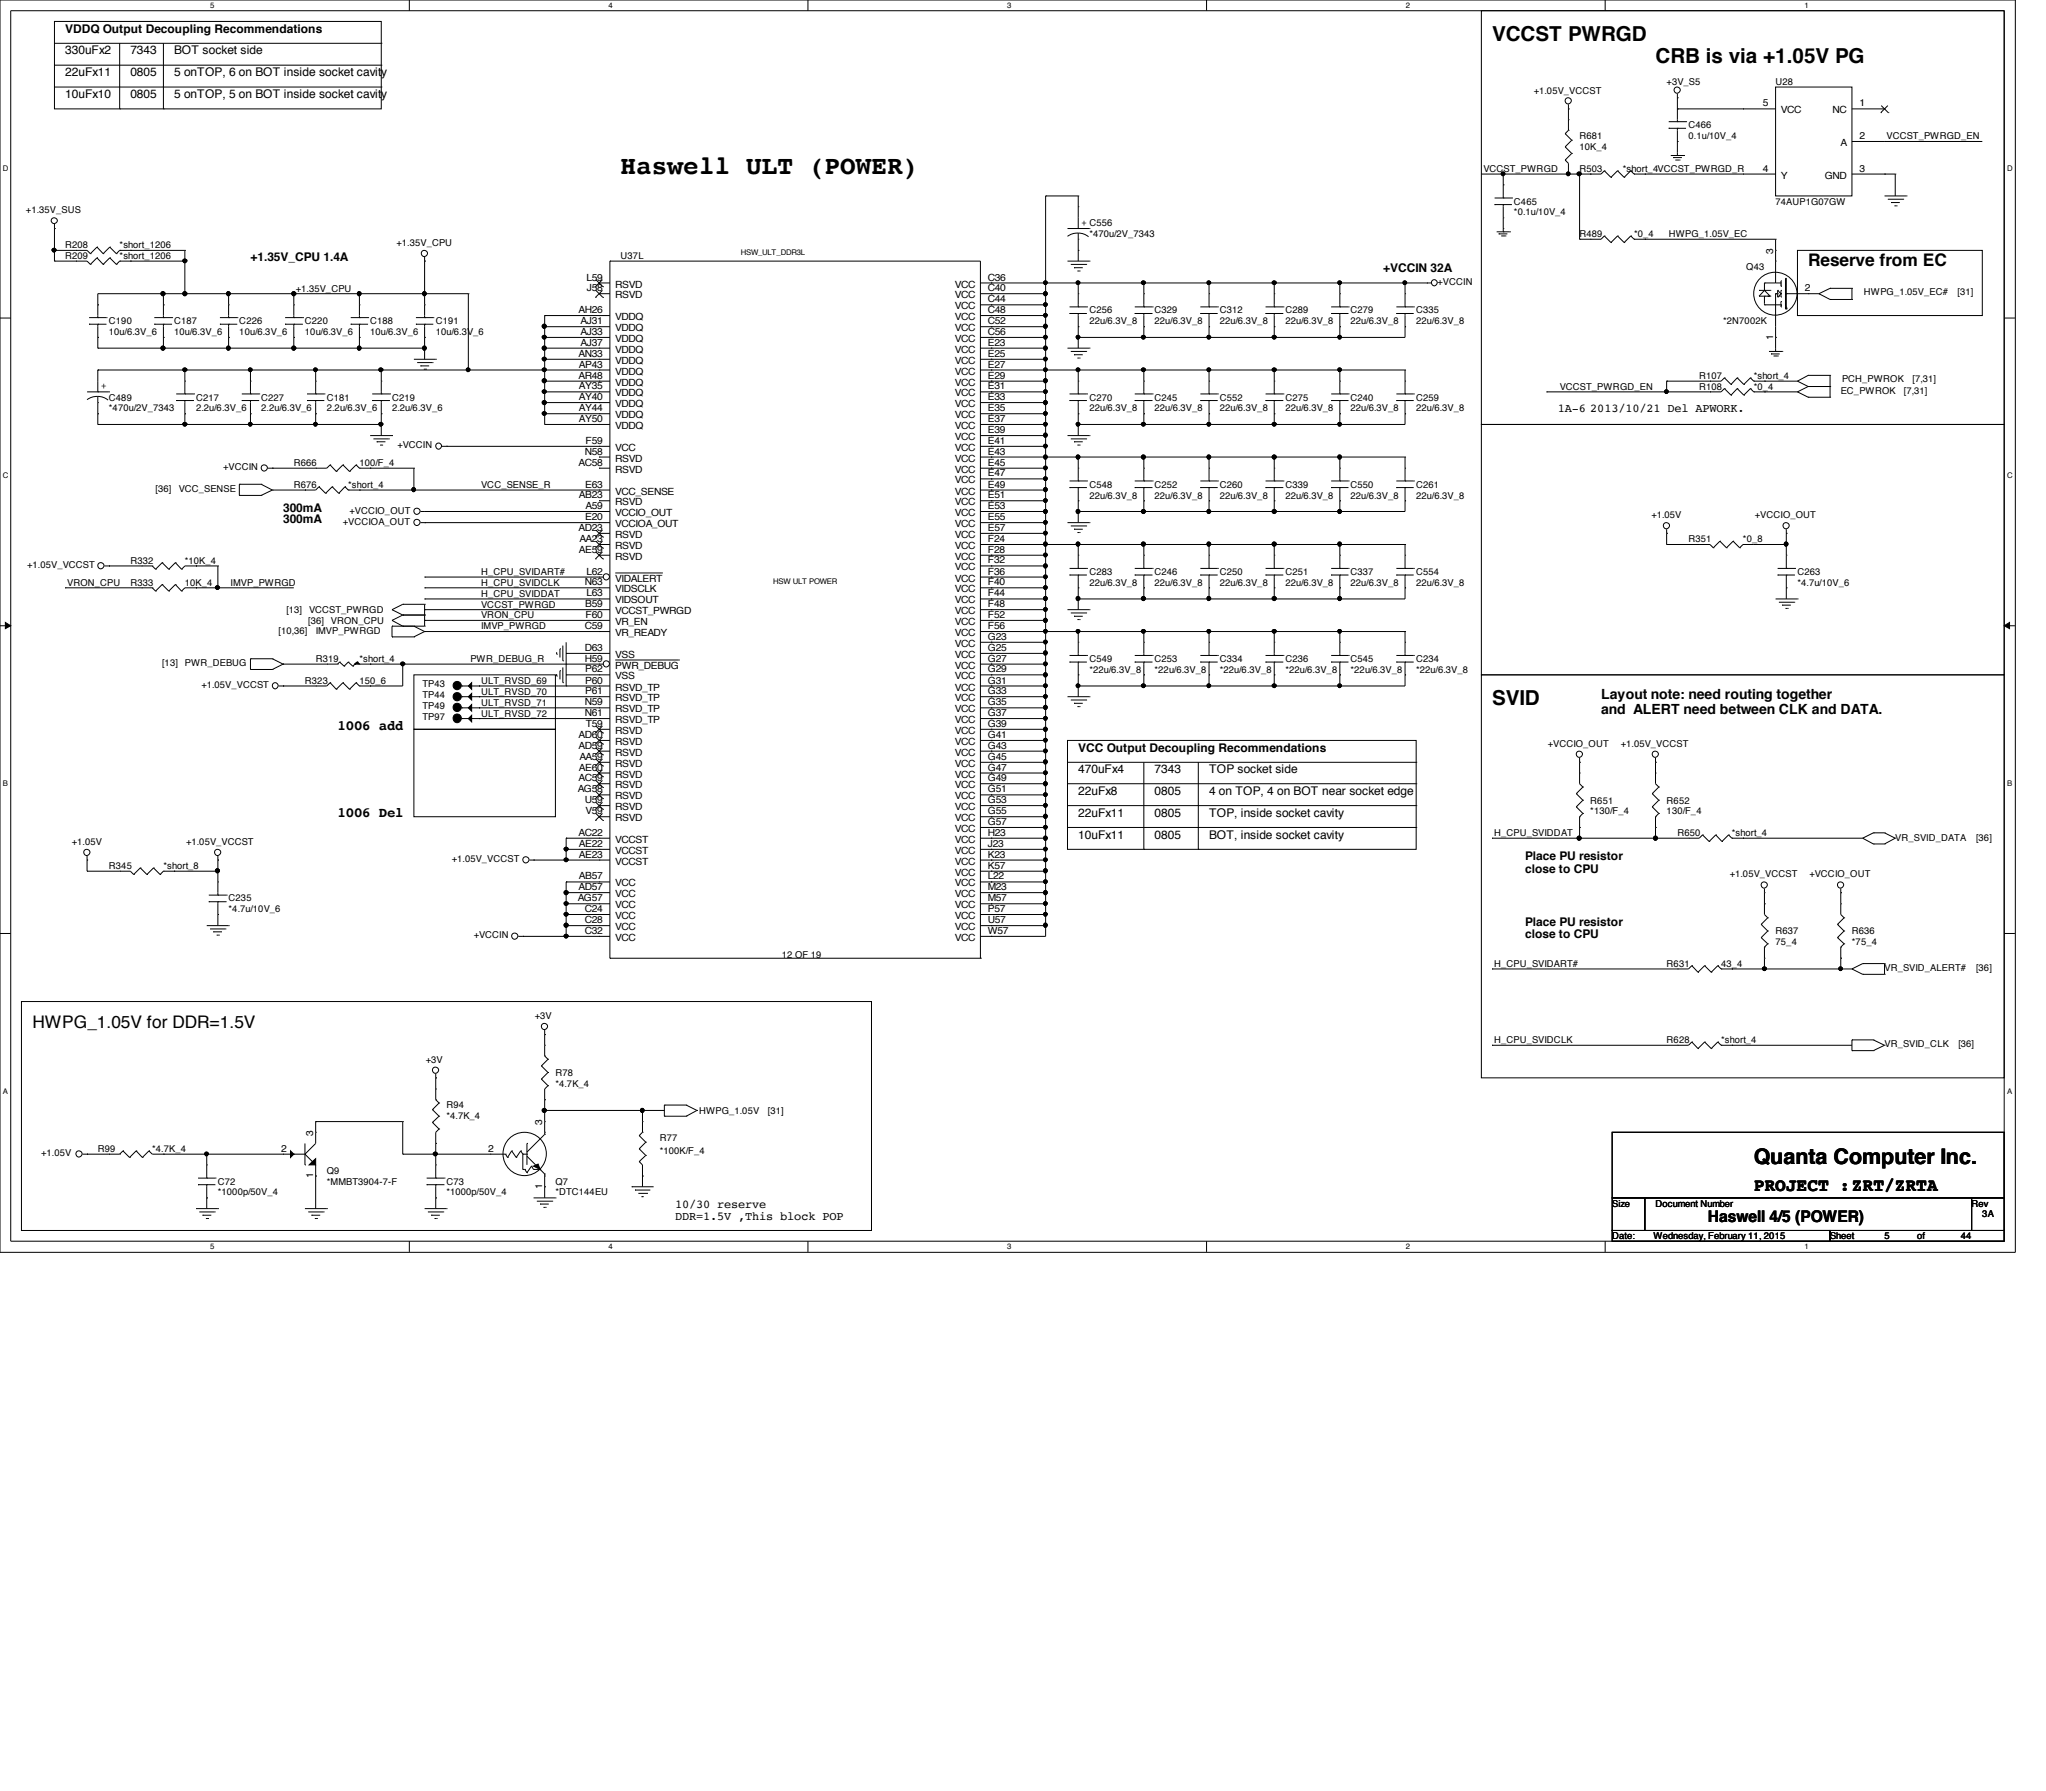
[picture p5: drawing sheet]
<svg xmlns="http://www.w3.org/2000/svg" width="210mm" height="184mm" viewBox="0 0 210 184" stroke-linecap="round" stroke-linejoin="round" font-family="sans-serif">
<defs><g id="words">
<text font-size="2.7" x="63.7" y="17.9">Haswell ULT (POWER)</text>
<text font-size="2.2" x="179.9" y="119.4">Quanta Computer Inc.</text>
<g font-size="2.1">
<text x="153.1" y="4.2">VCCST PWRGD</text>
<text x="169.8" y="6.4">CRB is via +1.05V PG</text>
<text x="153.1" y="72.4">SVID</text>
</g>
<text font-size="1.9" x="179.9" y="122.3">PROJECT :ZRT/ZRTA</text>
<g font-size="1.8">
<text x="185.5" y="27.3">Reserve from EC</text>
<text x="3.3" y="105.5">HWPG_1.05V for DDR=1.5V</text>
</g>
<text font-size="1.7" x="175.2" y="125.4">Haswell 4/5 (POWER)</text>
<g font-size="1.4">
<text x="164.3" y="71.8">Layout note: need routing together</text>
<text x="34.6" y="74.9">1006 add</text>
<text x="164.3" y="73.2">and ALERT need between CLK and DATA.</text>
<text x="34.6" y="83.8">1006 Del</text>
</g>
<g font-size="1.2">
<text x="6.7" y="3.3">VDDQ Output Decoupling Recommendations</text>
<text x="6.7" y="5.6">330uFx2</text>
<text x="13.4" y="5.6">7343</text>
<text x="17.9" y="5.6">BOT socket side</text>
<text x="6.7" y="10.1">10uFx10</text>
<text x="6.7" y="7.8">22uFx11</text>
<text x="13.4" y="10.1">0805</text>
<text x="13.4" y="7.8">0805</text>
<text x="17.9" y="7.8">5 onTOP, 6 on BOT inside socket cavity</text>
<text x="17.9" y="10.1">5 onTOP, 5 on BOT inside socket cavity</text>
<text x="25.7" y="26.8">+1.35V_CPU 1.4A</text>
<text x="141.9" y="27.9">+VCCIN 32A</text>
<text x="159.8" y="42.3">1A-6 2013/10/21 Del APWORK.</text>
<text x="29" y="53.6">300mA</text>
<text x="29" y="52.5">300mA</text>
<text x="110.6" y="77.1">VCC Output Decoupling Recommendations</text>
<text x="110.6" y="83.8">22uFx11</text>
<text x="110.6" y="81.6">22uFx8</text>
<text x="110.6" y="79.4">470uFx4</text>
<text x="118.4" y="79.4">7343</text>
<text x="118.4" y="83.8">0805</text>
<text x="118.4" y="81.6">0805</text>
<text x="124" y="81.6">4 on TOP, 4 on BOT near socket edge</text>
<text x="124" y="79.4">TOP socket side</text>
<text x="124" y="83.8">TOP, inside socket cavity</text>
<text x="110.6" y="86.1">10uFx11</text>
<text x="118.4" y="86.1">0805</text>
<text x="124" y="86.1">BOT, inside socket cavity</text>
<text x="156.5" y="88.3">Place PU resistor</text>
<text x="156.5" y="89.6">close to CPU</text>
<text x="156.5" y="95">Place PU resistor</text>
<text x="156.5" y="96.3">close to CPU</text>
<text x="69.3" y="124">10/30 reserve</text>
<text x="69.3" y="125.2">DDR=1.5V ,This block POP</text>
</g>
<g font-size="1">
<text x="157.4" y="9.6">+1.05V_VCCST</text>
<text x="171" y="8.7">+3V_S5</text>
<text x="180.8" y="10.9">5</text>
<text x="182.2" y="8.7">U28</text>
<text x="182.7" y="11.6">VCC</text>
<text x="188" y="11.6">NC</text>
<text x="190.8" y="10.9">1</text>
<text x="152.2" y="17.7">VCCST_PWRGD</text>
<text x="162.1" y="17.7">R503</text>
<text x="162.1" y="14.3">R681</text>
<text x="162.1" y="15.4">10K_4</text>
<text x="166.5" y="17.7">*short_4VCCST_PWRGD_R</text>
<text x="173.2" y="13.2">C466</text>
<text x="173.2" y="14.3">0.1u/10V_4</text>
<text x="180.8" y="17.6">4</text>
<text x="188.8" y="15">A</text>
<text x="190.8" y="14.3">2</text>
<text x="190.8" y="17.6">3</text>
<text x="193.5" y="14.3">VCCST_PWRGD_EN</text>
<text x="2.7" y="21.9">+1.35V_SUS</text>
<text x="111" y="23.2">+ C556</text>
<text x="155.3" y="21">C465</text>
<text x="155.3" y="22.1">*0.1u/10V_4</text>
<text x="182.2" y="21">74AUP1G07GW</text>
<text x="182.7" y="18.3">Y</text>
<text x="187.2" y="18.3">GND</text>
<text x="6.7" y="25.4">R208</text>
<text x="6.7" y="26.6">R209</text>
<text x="12.3" y="25.4">*short_1206</text>
<text x="12.3" y="26.6">*short_1206</text>
<text x="30.4" y="29.9">+1.35V_CPU</text>
<text x="40.7" y="25.2">+1.35V_CPU</text>
<text x="60.2" y="28.8">L59</text>
<text x="60.2" y="29.9">J58</text>
<text x="63.1" y="29.5">RSVD</text>
<text x="63.7" y="26.6">U37L</text>
<text x="98" y="29.5">VCC</text>
<text x="101.3" y="28.8">C36</text>
<text x="101.3" y="29.9">C40</text>
<text x="111.8" y="24.3">*470u/2V_7343</text>
<text x="147.5" y="29.3">+VCCIN</text>
<text x="162.1" y="24.3">R489</text>
<text x="167.6" y="24.3">*0_4</text>
<text x="171.2" y="24.3">HWPG_1.05V_EC</text>
<text x="179.2" y="27.7">Q43</text>
<text x="181.9" y="26" transform="rotate(-90 181.9 26)">3</text>
<text x="185.2" y="29.9">2</text>
<text x="11.2" y="33.3">C190</text>
<text x="11.2" y="34.4">10u/6.3V_6</text>
<text x="17.9" y="33.3">C187</text>
<text x="17.9" y="34.4">10u/6.3V_6</text>
<text x="24.6" y="33.3">C226</text>
<text x="24.6" y="34.4">10u/6.3V_6</text>
<text x="31.3" y="33.3">C220</text>
<text x="31.3" y="34.4">10u/6.3V_6</text>
<text x="38" y="33.3">C188</text>
<text x="38" y="34.4">10u/6.3V_6</text>
<text x="44.7" y="33.3">C191</text>
<text x="44.7" y="34.4">10u/6.3V_6</text>
<text x="59.4" y="32.1">AH26</text>
<text x="59.6" y="35.5">AJ37</text>
<text x="59.6" y="34.4">AJ33</text>
<text x="59.6" y="33.3">AJ31</text>
<text x="63.1" y="35.1">VDDQ</text>
<text x="63.1" y="34">VDDQ</text>
<text x="63.1" y="32.9">VDDQ</text>
<text x="63.1" y="30.6">RSVD</text>
<text x="98" y="35.1">VCC</text>
<text x="98" y="32.9">VCC</text>
<text x="98" y="34">VCC</text>
<text x="98" y="30.6">VCC</text>
<text x="98" y="31.7">VCC</text>
<text x="101.3" y="34.4">C56</text>
<text x="101.3" y="35.5">E23</text>
<text x="101.3" y="32.1">C48</text>
<text x="101.3" y="33.3">C52</text>
<text x="101.3" y="31">C44</text>
<text x="111.8" y="32.2">C256</text>
<text x="111.8" y="33.3">22u/6.3V_8</text>
<text x="118.4" y="32.2">C329</text>
<text x="118.4" y="33.3">22u/6.3V_8</text>
<text x="125.1" y="32.2">C312</text>
<text x="125.1" y="33.3">22u/6.3V_8</text>
<text x="131.9" y="32.2">C289</text>
<text x="131.9" y="33.3">22u/6.3V_8</text>
<text x="138.6" y="32.2">C279</text>
<text x="138.6" y="33.3">22u/6.3V_8</text>
<text x="145.3" y="32.2">C335</text>
<text x="145.3" y="33.3">22u/6.3V_8</text>
<text x="176.8" y="33.3">*2N7002K</text>
<text x="181.9" y="34.9" transform="rotate(-90 181.9 34.9)">1</text>
<text x="191.2" y="30.3">HWPG_1.05V_EC#</text>
<text x="200.8" y="30.3">[31]</text>
<text x="10.4" y="39.9">+</text>
<text x="11.2" y="41.1">C489</text>
<text x="20.1" y="41.1">C217</text>
<text x="26.8" y="41.1">C227</text>
<text x="33.5" y="41.1">C181</text>
<text x="40.2" y="41.1">C219</text>
<text x="59.4" y="38.9">AR48</text>
<text x="59.4" y="36.6">AN33</text>
<text x="59.4" y="41.1">AY40</text>
<text x="59.4" y="40">AY35</text>
<text x="59.4" y="37.7">AP43</text>
<text x="63.1" y="41.8">VDDQ</text>
<text x="63.1" y="40.7">VDDQ</text>
<text x="63.1" y="39.6">VDDQ</text>
<text x="63.1" y="38.4">VDDQ</text>
<text x="63.1" y="37.3">VDDQ</text>
<text x="63.1" y="36.2">VDDQ</text>
<text x="98" y="40.7">VCC</text>
<text x="98" y="41.8">VCC</text>
<text x="98" y="38.4">VCC</text>
<text x="98" y="39.6">VCC</text>
<text x="98" y="36.2">VCC</text>
<text x="98" y="37.3">VCC</text>
<text x="101.3" y="40">E31</text>
<text x="101.3" y="41.1">E33</text>
<text x="101.3" y="37.7">E27</text>
<text x="101.3" y="38.9">E29</text>
<text x="101.3" y="36.6">E25</text>
<text x="111.8" y="41.1">C270</text>
<text x="118.4" y="41.1">C245</text>
<text x="125.1" y="41.1">C552</text>
<text x="131.9" y="41.1">C275</text>
<text x="138.6" y="41.1">C240</text>
<text x="145.3" y="41.1">C259</text>
<text x="160" y="40">VCCST_PWRGD_EN</text>
<text x="174.3" y="40">R108</text>
<text x="174.3" y="38.9">R107</text>
<text x="179.9" y="40">*0_4</text>
<text x="179.9" y="38.9">*short_4</text>
<text x="188.8" y="40.4">EC_PWROK</text>
<text x="189" y="39.2">PCH_PWROK</text>
<text x="195.3" y="40.4">[7,31]</text>
<text x="196.2" y="39.2">[7,31]</text>
<text x="11.2" y="42.2">*470u/2V_7343</text>
<text x="20.1" y="42.2">2.2u/6.3V_6</text>
<text x="26.8" y="42.2">2.2u/6.3V_6</text>
<text x="30.1" y="47.8">R666</text>
<text x="33.5" y="42.2">2.2u/6.3V_6</text>
<text x="36.9" y="47.8">100/F_4</text>
<text x="40.2" y="42.2">2.2u/6.3V_6</text>
<text x="40.8" y="46">+VCCIN</text>
<text x="59.4" y="47.8">AC58</text>
<text x="59.4" y="42.2">AY44</text>
<text x="59.4" y="43.3">AY50</text>
<text x="60" y="46.7">N58</text>
<text x="60.1" y="45.6">F59</text>
<text x="63.1" y="46.3">VCC</text>
<text x="63.1" y="42.9">VDDQ</text>
<text x="63.1" y="44">VDDQ</text>
<text x="63.1" y="47.4">RSVD</text>
<text x="98" y="46.3">VCC</text>
<text x="98" y="47.4">VCC</text>
<text x="98" y="44">VCC</text>
<text x="98" y="45.2">VCC</text>
<text x="98" y="42.9">VCC</text>
<text x="101.3" y="45.6">E41</text>
<text x="101.3" y="46.7">E43</text>
<text x="101.3" y="47.8">E45</text>
<text x="101.3" y="43.3">E37</text>
<text x="101.3" y="44.5">E39</text>
<text x="101.3" y="42.2">E35</text>
<text x="111.8" y="42.2">22u/6.3V_8</text>
<text x="118.4" y="42.2">22u/6.3V_8</text>
<text x="125.1" y="42.2">22u/6.3V_8</text>
<text x="131.9" y="42.2">22u/6.3V_8</text>
<text x="138.6" y="42.2">22u/6.3V_8</text>
<text x="145.3" y="42.2">22u/6.3V_8</text>
<text x="16" y="50.5">[36]</text>
<text x="18.3" y="50.5">VCC_SENSE</text>
<text x="22.9" y="48.3">+VCCIN</text>
<text x="30.1" y="50">R676</text>
<text x="35.2" y="53.8">+VCCIOA_OUT</text>
<text x="35.7" y="50">*short_4</text>
<text x="35.9" y="52.7">+VCCIO_OUT</text>
<text x="49.4" y="50.1">VCC_SENSE_R</text>
<text x="59.4" y="51.1">AB23</text>
<text x="60" y="53.4">E20</text>
<text x="60" y="50">E63</text>
<text x="60.1" y="52.2">A59</text>
<text x="63.1" y="53">VCCIO_OUT</text>
<text x="63.1" y="51.9">RSVD</text>
<text x="63.1" y="48.5">RSVD</text>
<text x="63.1" y="50.8">VCC_SENSE</text>
<text x="98" y="51.9">VCC</text>
<text x="98" y="53">VCC</text>
<text x="98" y="49.6">VCC</text>
<text x="98" y="50.8">VCC</text>
<text x="98" y="48.5">VCC</text>
<text x="101.3" y="51.1">E51</text>
<text x="101.3" y="52.2">E53</text>
<text x="101.3" y="53.4">E55</text>
<text x="101.3" y="48.9">E47</text>
<text x="101.3" y="50">E49</text>
<text x="111.8" y="50">C548</text>
<text x="111.8" y="51.2">22u/6.3V_8</text>
<text x="118.4" y="50">C252</text>
<text x="118.4" y="51.2">22u/6.3V_8</text>
<text x="125.1" y="50">C260</text>
<text x="125.1" y="51.2">22u/6.3V_8</text>
<text x="131.9" y="50">C339</text>
<text x="131.9" y="51.2">22u/6.3V_8</text>
<text x="138.6" y="50">C550</text>
<text x="138.6" y="51.2">22u/6.3V_8</text>
<text x="145.3" y="50">C261</text>
<text x="145.3" y="51.2">22u/6.3V_8</text>
<text x="169.4" y="53.2">+1.05V</text>
<text x="180" y="53.2">+VCCIO_OUT</text>
<text x="2.8" y="58.3">+1.05V_VCCST</text>
<text x="13.4" y="57.9">R332</text>
<text x="19" y="57.9">*10K_4</text>
<text x="49.4" y="59">H_CPU_SVIDART#</text>
<text x="59.4" y="54.5">AD23</text>
<text x="59.4" y="56.7">AE59</text>
<text x="59.4" y="55.6">AA23</text>
<text x="60.2" y="59">L62</text>
<text x="63.1" y="54.1">VCCIOA_OUT</text>
<text x="63.1" y="55.2">RSVD</text>
<text x="63.1" y="56.3">RSVD</text>
<text x="63.1" y="57.4">RSVD</text>
<text x="63.1" y="59.7">VIDALERT</text>
<text x="98" y="57.4">VCC</text>
<text x="98" y="58.5">VCC</text>
<text x="98" y="59.7">VCC</text>
<text x="98" y="56.3">VCC</text>
<text x="98" y="55.2">VCC</text>
<text x="98" y="54.1">VCC</text>
<text x="101.3" y="56.7">F28</text>
<text x="101.3" y="57.8">F32</text>
<text x="101.3" y="59">F36</text>
<text x="101.3" y="55.6">F24</text>
<text x="101.3" y="54.5">E57</text>
<text x="111.8" y="59">C283</text>
<text x="118.4" y="59">C246</text>
<text x="125.1" y="59">C250</text>
<text x="131.9" y="59">C251</text>
<text x="138.6" y="59">C337</text>
<text x="145.3" y="59">C554</text>
<text x="173.2" y="55.6">R351</text>
<text x="178.8" y="55.6">*0_8</text>
<text x="184.4" y="59">C263</text>
<text x="6.9" y="60.1">VRON_CPU</text>
<text x="13.4" y="60.1">R333</text>
<text x="19" y="60.1">10K_4</text>
<text x="23.7" y="60.1">IMVP_PWRGD</text>
<text x="28.6" y="65">[10,36]</text>
<text x="29.4" y="62.9">[13]</text>
<text x="31.6" y="64">[36]</text>
<text x="31.7" y="62.9">VCCST_PWRGD</text>
<text x="32.4" y="65">IMVP_PWRGD</text>
<text x="34" y="64">VRON_CPU</text>
<text x="49.4" y="61.3">H_CPU_SVIDDAT</text>
<text x="49.4" y="60.1">H_CPU_SVIDCLK</text>
<text x="49.4" y="62.4">VCCST_PWRGD</text>
<text x="49.4" y="63.5">VRON_CPU</text>
<text x="49.4" y="64.6">IMVP_PWRGD</text>
<text x="60" y="64.6">C59</text>
<text x="60" y="60.1">N63</text>
<text x="60" y="62.3">B59</text>
<text x="60.1" y="63.4">F60</text>
<text x="60.2" y="61.2">L63</text>
<text x="63.1" y="63">VCCST_PWRGD</text>
<text x="63.1" y="65.3">VR_READY</text>
<text x="63.1" y="64.1">VR_EN</text>
<text x="63.1" y="61.9">VIDSOUT</text>
<text x="63.1" y="60.8">VIDSCLK</text>
<text x="98" y="64.1">VCC</text>
<text x="98" y="65.3">VCC</text>
<text x="98" y="63">VCC</text>
<text x="98" y="61.9">VCC</text>
<text x="98" y="60.8">VCC</text>
<text x="101.3" y="65.7">G23</text>
<text x="101.3" y="63.4">F52</text>
<text x="101.3" y="64.6">F56</text>
<text x="101.3" y="62.3">F48</text>
<text x="101.3" y="61.2">F44</text>
<text x="101.3" y="60.1">F40</text>
<text x="111.8" y="60.1">22u/6.3V_8</text>
<text x="118.4" y="60.1">22u/6.3V_8</text>
<text x="125.1" y="60.1">22u/6.3V_8</text>
<text x="131.9" y="60.1">22u/6.3V_8</text>
<text x="138.6" y="60.1">22u/6.3V_8</text>
<text x="145.3" y="60.1">22u/6.3V_8</text>
<text x="184.4" y="60.1">*4.7u/10V_6</text>
<text x="16.6" y="68.4">[13]</text>
<text x="19" y="68.4">PWR_DEBUG</text>
<text x="20.7" y="70.6">+1.05V_VCCST</text>
<text x="31.3" y="70.1">R323</text>
<text x="32.4" y="67.9">R319</text>
<text x="36.9" y="67.9">*short_4</text>
<text x="36.9" y="70.1">150_6</text>
<text x="43.3" y="70.5">TP43</text>
<text x="43.3" y="71.6">TP44</text>
<text x="48.3" y="67.9">PWR_DEBUG_R</text>
<text x="49.4" y="70.2">ULT_RVSD_69</text>
<text x="49.4" y="71.3">ULT_RVSD_70</text>
<text x="60" y="67.9">H59</text>
<text x="60" y="66.8">D63</text>
<text x="60" y="69">P62</text>
<text x="60" y="70.1">P60</text>
<text x="60" y="71.2">P61</text>
<text x="63.1" y="69.7">VSS</text>
<text x="63.1" y="70.9">RSVD_TP</text>
<text x="63.1" y="72">RSVD_TP</text>
<text x="63.1" y="67.5">VSS</text>
<text x="63.1" y="68.6">PWR_DEBUG</text>
<text x="98" y="72">VCC</text>
<text x="98" y="69.7">VCC</text>
<text x="98" y="70.9">VCC</text>
<text x="98" y="68.6">VCC</text>
<text x="98" y="67.5">VCC</text>
<text x="98" y="66.4">VCC</text>
<text x="101.3" y="71.2">G33</text>
<text x="101.3" y="69">G29</text>
<text x="101.3" y="70.1">G31</text>
<text x="101.3" y="67.9">G27</text>
<text x="101.3" y="66.8">G25</text>
<text x="111.8" y="67.9">C549</text>
<text x="111.8" y="69">*22u/6.3V_8</text>
<text x="118.4" y="67.9">C253</text>
<text x="118.4" y="69">*22u/6.3V_8</text>
<text x="125.1" y="67.9">C334</text>
<text x="125.1" y="69">*22u/6.3V_8</text>
<text x="131.9" y="67.9">C236</text>
<text x="131.9" y="69">*22u/6.3V_8</text>
<text x="138.6" y="67.9">C545</text>
<text x="138.6" y="69">*22u/6.3V_8</text>
<text x="145.3" y="67.9">C234</text>
<text x="145.3" y="69">*22u/6.3V_8</text>
<text x="43.3" y="72.7">TP49</text>
<text x="43.3" y="73.9">TP97</text>
<text x="49.4" y="72.4">ULT_RVSD_71</text>
<text x="49.4" y="73.5">ULT_RVSD_72</text>
<text x="59.4" y="76.8">AD59</text>
<text x="59.4" y="75.7">AD60</text>
<text x="59.4" y="78">AA59</text>
<text x="60" y="72.4">N59</text>
<text x="60" y="73.5">N61</text>
<text x="60.1" y="74.6">T59</text>
<text x="63.1" y="77.6">RSVD</text>
<text x="63.1" y="73.1">RSVD_TP</text>
<text x="63.1" y="74.2">RSVD_TP</text>
<text x="63.1" y="75.3">RSVD</text>
<text x="63.1" y="76.5">RSVD</text>
<text x="98" y="77.6">VCC</text>
<text x="98" y="75.3">VCC</text>
<text x="98" y="76.5">VCC</text>
<text x="98" y="74.2">VCC</text>
<text x="98" y="73.1">VCC</text>
<text x="101.3" y="78">G45</text>
<text x="101.3" y="76.8">G43</text>
<text x="101.3" y="74.6">G39</text>
<text x="101.3" y="75.7">G41</text>
<text x="101.3" y="73.5">G37</text>
<text x="101.3" y="72.4">G35</text>
<text x="158.8" y="76.7">+VCCIO_OUT</text>
<text x="166.3" y="76.7">+1.05V_VCCST</text>
<text x="59.3" y="81.3">AG58</text>
<text x="59.4" y="80.2">AC59</text>
<text x="59.4" y="79.1">AE60</text>
<text x="60" y="82.4">U59</text>
<text x="60.1" y="83.6">V59</text>
<text x="63.1" y="78.7">RSVD</text>
<text x="63.1" y="83.1">RSVD</text>
<text x="63.1" y="82">RSVD</text>
<text x="63.1" y="80.9">RSVD</text>
<text x="63.1" y="79.8">RSVD</text>
<text x="98" y="80.9">VCC</text>
<text x="98" y="82">VCC</text>
<text x="98" y="83.1">VCC</text>
<text x="98" y="78.7">VCC</text>
<text x="98" y="79.8">VCC</text>
<text x="101.3" y="83.6">G55</text>
<text x="101.3" y="80.2">G49</text>
<text x="101.3" y="81.3">G51</text>
<text x="101.3" y="82.4">G53</text>
<text x="101.3" y="79.1">G47</text>
<text x="163.2" y="82.5">R651</text>
<text x="163.2" y="83.6">*130/F_4</text>
<text x="171" y="82.5">R652</text>
<text x="171" y="83.6">130/F_4</text>
<text x="7.4" y="86.7">+1.05V</text>
<text x="11.2" y="89.2">R345</text>
<text x="16.8" y="89.2">*short_8</text>
<text x="19.1" y="86.7">+1.05V_VCCST</text>
<text x="46.4" y="88.5">+1.05V_VCCST</text>
<text x="59.4" y="85.8">AC22</text>
<text x="59.4" y="88">AE23</text>
<text x="59.4" y="86.9">AE22</text>
<text x="63.1" y="84.3">RSVD</text>
<text x="63.1" y="86.5">VCCST</text>
<text x="63.1" y="88.7">VCCST</text>
<text x="63.1" y="87.6">VCCST</text>
<text x="98" y="89.9">VCC</text>
<text x="98" y="86.5">VCC</text>
<text x="98" y="87.6">VCC</text>
<text x="98" y="84.3">VCC</text>
<text x="98" y="85.4">VCC</text>
<text x="98" y="88.7">VCC</text>
<text x="101.3" y="89.2">K57</text>
<text x="101.3" y="85.8">H23</text>
<text x="101.3" y="86.9">J23</text>
<text x="101.3" y="84.7">G57</text>
<text x="101.3" y="88">K23</text>
<text x="153.3" y="85.8">H_CPU_SVIDDAT</text>
<text x="172.1" y="85.8">R650</text>
<text x="177.7" y="85.8">*short_4</text>
<text x="194.4" y="86.3">VR_SVID_DATA</text>
<text x="202.7" y="86.3">[36]</text>
<text x="23.5" y="92.5">C235</text>
<text x="23.5" y="93.6">*4.7u/10V_6</text>
<text x="59.3" y="92.5">AG57</text>
<text x="59.4" y="91.4">AD57</text>
<text x="59.4" y="90.3">AB57</text>
<text x="60" y="93.6">C24</text>
<text x="60" y="94.7">C28</text>
<text x="60" y="95.8">C32</text>
<text x="63.1" y="94.3">VCC</text>
<text x="63.1" y="95.5">VCC</text>
<text x="63.1" y="93.2">VCC</text>
<text x="63.1" y="92.1">VCC</text>
<text x="63.1" y="91">VCC</text>
<text x="98" y="95.5">VCC</text>
<text x="98" y="92.1">VCC</text>
<text x="98" y="93.2">VCC</text>
<text x="98" y="94.3">VCC</text>
<text x="98" y="91">VCC</text>
<text x="101.3" y="95.8">W57</text>
<text x="101.3" y="94.7">U57</text>
<text x="101.3" y="91.4">M23</text>
<text x="101.3" y="92.5">M57</text>
<text x="101.3" y="93.6">P57</text>
<text x="101.3" y="90.3">L22</text>
<text x="177.5" y="90">+1.05V_VCCST</text>
<text x="182.2" y="95.9">R637</text>
<text x="185.6" y="90">+VCCIO_OUT</text>
<text x="190" y="95.9">R636</text>
<text x="48.6" y="96.3">+VCCIN</text>
<text x="63.1" y="96.6">VCC</text>
<text x="80.2" y="98.3">12 OF 19</text>
<text x="98" y="96.6">VCC</text>
<text x="153.3" y="99.2">H_CPU_SVIDART#</text>
<text x="171" y="99.2">R631</text>
<text x="176.6" y="99.2">43_4</text>
<text x="182.2" y="97">75_4</text>
<text x="190" y="97">*75_4</text>
<text x="193.3" y="99.7">VR_SVID_ALERT#</text>
<text x="202.7" y="99.7">[36]</text>
<text x="54.9" y="104.6">+3V</text>
<text x="153.3" y="107.1">H_CPU_SVIDCLK</text>
<text x="171" y="107.1">R628</text>
<text x="176.6" y="107.1">*short_4</text>
<text x="193.3" y="107.5">VR_SVID_CLK</text>
<text x="200.9" y="107.5">[36]</text>
<text x="43.7" y="109.1">+3V</text>
<text x="45.8" y="113.7">R94</text>
<text x="57" y="110.4">R78</text>
<text x="57" y="111.5">*4.7K_4</text>
<text x="4.2" y="118.7">+1.05V</text>
<text x="10" y="118.2">R99</text>
<text x="15.6" y="118.2">*4.7K_4</text>
<text x="28.8" y="118.2">2</text>
<text x="32.1" y="116.6" transform="rotate(-90 32.1 116.6)">3</text>
<text x="45.8" y="114.8">*4.7K_4</text>
<text x="50.1" y="118.2">2</text>
<text x="55.6" y="115.4" transform="rotate(-90 55.6 115.4)">3</text>
<text x="67.7" y="117.1">R77</text>
<text x="67.7" y="118.4">*100K/F_4</text>
<text x="71.7" y="114.3">HWPG_1.05V</text>
<text x="78.8" y="114.3">[31]</text>
<text x="22.4" y="121.6">C72</text>
<text x="22.4" y="122.7">*1000p/50V_4</text>
<text x="32.1" y="120.9" transform="rotate(-90 32.1 120.9)">1</text>
<text x="33.5" y="120.4">Q9</text>
<text x="33.5" y="121.6">*MMBT3904-7-F</text>
<text x="45.8" y="121.6">C73</text>
<text x="45.8" y="122.7">*1000p/50V_4</text>
<text x="55.6" y="122" transform="rotate(-90 55.6 122)">1</text>
<text x="57" y="121.6">Q7</text>
<text x="57" y="122.7">*DTC144EU</text>
<text x="165.4" y="123.8">Size</text>
<text x="169.8" y="123.8">Document Number</text>
<text x="202.3" y="123.8">Rev</text>
<text x="203.4" y="124.9">3A</text>
<text x="165.4" y="127.2">Date:</text>
<text x="169.6" y="127.2">Wednesday, February 11, 2015</text>
<text x="187.7" y="127.2">Sheet</text>
<text x="193.3" y="127.2">5</text>
<text x="196.7" y="127.2">of</text>
<text x="201.2" y="127.2">44</text>
</g>
<g font-size=".8">
<text x="21.5" y=".8">5</text>
<text x="62.4" y=".8">4</text>
<text x="103.3" y=".8">3</text>
<text x="144.2" y=".8">2</text>
<text x="185.1" y=".8">1</text>
<text x=".3" y="17.6">D</text>
<text x="205.9" y="17.6">D</text>
<text x="76" y="26.2">HSW_ULT_DDR3L</text>
<text x=".3" y="49.1">C</text>
<text x="205.9" y="49.1">C</text>
<text x="79.3" y="59.9">HSW ULT POWER</text>
<text x=".3" y="80.7">B</text>
<text x="205.9" y="80.7">B</text>
<text x=".3" y="112.3">A</text>
<text x="205.9" y="112.3">A</text>
<text x="21.5" y="128.2">5</text>
<text x="62.4" y="128.2">4</text>
<text x="103.3" y="128.2">3</text>
<text x="144.2" y="128.2">2</text>
<text x="185.1" y="128.2">1</text>
</g>
</g></defs>
<path d="M0 0h206.8v128.5h-206.8zM1.1 1.1h204.5v126.3h-204.5z" fill="none" stroke="#000" stroke-width=".1"/>
<g fill="#fff">
<path d="M21.5 .1h.5v.9h-.5z"/>
<path d="M21.5 127.5h.5v.9h-.5z"/>
</g>
<path d="M42 0v1.1M42 127.4v1.1" fill="none" stroke="#000" stroke-width=".1"/>
<g fill="#fff">
<path d="M62.4 .1h.5v.9h-.5z"/>
<path d="M62.4 127.5h.5v.9h-.5z"/>
</g>
<path d="M82.9 0v1.1M82.9 127.4v1.1" fill="none" stroke="#000" stroke-width=".1"/>
<g fill="#fff">
<path d="M103.3 .1h.5v.9h-.5z"/>
<path d="M103.3 127.5h.5v.9h-.5z"/>
</g>
<path d="M123.8 0v1.1M123.8 127.4v1.1" fill="none" stroke="#000" stroke-width=".1"/>
<g fill="#fff">
<path d="M144.2 .1h.5v.9h-.5z"/>
<path d="M144.2 127.5h.5v.9h-.5z"/>
</g>
<path d="M164.7 0v1.1M164.7 127.4v1.1" fill="none" stroke="#000" stroke-width=".1"/>
<g fill="#fff">
<path d="M185.1 .1h.4v.9h-.4z"/>
<path d="M185.1 127.5h.4v.9h-.4z"/>
<path d="M.3 16.8h.5v.9h-.5z"/>
<path d="M205.9 16.8h.6v.9h-.6z"/>
<path d="M.3 48.4h.5v.9h-.5z"/>
<path d="M205.9 48.4h.6v.9h-.6z"/>
</g>
<path d="M0 32.6h1.1M205.6 32.6h1.1" fill="none" stroke="#000" stroke-width=".1"/>
<g fill="#fff">
<path d="M.3 80h.5v.9h-.5z"/>
<path d="M205.9 80h.5v.9h-.5z"/>
</g>
<path d="M0 64.2h1.1M.6 63.9l.5 .3-.5 .3zM205.6 64.2h1.1M205.6 64.2l.6-.3v.6z" fill="none" stroke="#000" stroke-width=".1"/>
<path d="M.6 63.9l.5 .3-.5 .3zM205.6 64.2l.6-.3v.6z" fill="#000"/>
<g fill="#fff">
<path d="M.3 111.5h.5v.9h-.5z"/>
<path d="M205.9 111.5h.5v.9h-.5z"/>
</g>
<g fill="none" stroke="#000" stroke-width=".1">
<path d="M5.6 2.2h33.5v9h-33.5zM5.6 8.9h33.5M5.6 6.7h33.5M5.6 4.4h33.5M12.3 11.2h.1M12.3 4.4v6.8M16.8 11.2h.1M16.8 4.4v6.8M39.1 8.9h.1M39.1 6.7h.1M39.1 4.4h.1M152 1.1h53.6v42.5h-53.6z"/>
<path d="M154.1 17.7h.2v.3h-.1h-.1zM154.2 17.9h.1M154.2 19h.1M154.2 17.9v2.4M160.6 15.1l.6 .6M160.6 13.7l.6 .7M160.6 16.4l.3 .4v1.1M160.6 16.4h.1M160.6 15.1h.1M160.6 13.7h.1M160.8 17.7h.2v.3h-.1h-.1zM160.9 11.2h.1"/>
<path d="M160.9 17.9h.1M160.9 13.4h.1M160.9 12.3h.1M160.9 10.7v2.7M160.9 13.4l-.3 .3M161.2 15.7h.1M161.2 14.4h.1M161.2 15.7l-.6 .7M161.2 14.4l-.6 .7M161.9 17.7h.2l.1 .1-.1 .2h-.1h-.1zM162.1 17.9h.1M162.1 17.9v6.7"/>
<path d="M163.2 17.9h.1M164.6 17.5h.1M164.6 17.5l.7 .7M164.6 17.5l-.3 .4h-12.3M165.3 18.2h.1M165.9 17.5h.1M165.9 17.5l.7 .7M165.9 17.5l-.6 .7M166.6 18.2h.1M167.3 17.5h.1M167.3 17.5l.3 .4M167.3 17.5l-.7 .7"/>
<path d="M167.6 17.9h.1M167.6 17.9h11.2M168.7 17.9h.1M171.2 13.2h.1M171.2 12.5h1.8M171.2 13.2h1.8M171.4 16h1.4M171.7 16.2h.9M171.7 16.2h.1M171.9 16.4h.4M172.1 11.2h.1M172.1 10h.1"/>
<path d="M172.1 14.5h.1M172.1 16h.1M172.1 13.2h.1M172.1 12.5h.1M172.1 9.6v2.9M172.1 13.2v2.8M172.1 11.2h6.7M172.3 16.4h.1M172.8 16h.1M173 12.5h.1M193.3 17.9h1.1M193.3 17.9h.1"/>
<path d="M193.3 14.5h.1M193.3 14.5h10.1M194.4 17.9h.1M194.4 17.9v2.2M5.4 25.5h.3l.1 .2-.1 .1-.2 .1-.1-.1zM5.6 26.8h3.3l.4 .3M5.6 25.7h3.3l.4 .3M5.6 26.8h.1M5.6 23.5h.1M5.6 25.7h.1M5.6 23v3.8M7.8 25.7h.1"/>
<path d="M7.8 26.8h.1M9.1 33.3h1.8M9.1 33.3h.1M9.1 32.6h1.8M9.3 26h.1M9.3 27.1h.1M9.9 25.4l-.6 .6M9.9 26.5l-.6 .6M9.9 25.4h.1M9.9 26.5h.1M9.9 25.4l.7 .6M9.9 26.5l.7 .6"/>
<path d="M10 38h52.6M10 38h.1M10 35.7h.1M10 34.6h.1M10 31.3h.1M10 33.3h.1M10 32.6h.1M10 33.3v2.4M10 38v2.2M10 35.7h33.6M10.6 26h.1M10.6 27.1h.1"/>
<path d="M10.9 32.6h.1M11.3 25.4l-.7 .6M11.3 26.5l-.7 .6M11.3 25.4h.1M11.3 26.5h.1M11.3 25.4l.6 .6M11.3 26.5l.6 .6M11.9 26h.1M11.9 27.1h.1M12.3 25.7h.1M12.3 26.8h.1M12.3 26.8h6.7"/>
<path d="M12.3 25.7h6.7M12.3 25.7l-.4 .3M12.3 26.8l-.4 .3M13.4 26.8h.1M13.4 25.7h.1M15.8 33.3h1.9M15.8 33.3h.1M15.8 32.6h1.9M16.6 35.6h.3v.1v.2h-.2h-.1zM16.6 30h.3v.1v.2l-.2 .1-.1-.1zM16.8 34.6h.1M16.8 35.7h.1"/>
<path d="M16.8 31.3h.1M16.8 30.1h.1M16.8 32.6h.1M16.8 33.3h.1M16.8 30.1v2.5M16.8 33.3v2.4M17.7 32.6h.1M18.8 37.8h.3l.1 .1-.1 .2h-.1h-.2zM18.8 30h.3l.1 .1-.1 .2-.1 .1-.2-.1zM18.8 26.6h.3l.1 .2-.1 .1-.1 .1-.2-.1zM19 38h.1M19 30.1h.1"/>
<path d="M19 26.8h.1M19 25.7h.1M19 39.1h.1M19 25.7v4.4M19 38v2.4M22.6 33.3h.1M22.6 32.6h1.7M22.6 33.3h1.7M23.3 30h.3v.3l-.2 .1-.1-.1zM23.3 35.6h.3v.3h-.2h-.1zM23.5 30.1h.1M23.5 35.7h.1"/>
<path d="M23.5 34.6h.1M23.5 32.6h.1M23.5 33.3h.1M23.5 31.3h.1M23.5 30.1v2.5M23.5 33.3v2.4M24.3 32.6h.1M25.5 37.8h.3v.3h-.1h-.2zM25.7 38h.1M25.7 39.1h.1M25.7 38v2.4M29.3 33.3h1.8"/>
<path d="M29.3 33.3h.1M29.3 32.6h1.8M30 30h.3l.1 .1-.1 .2-.2 .1-.1-.1zM30 35.6h.3l.1 .1-.1 .2h-.2h-.1zM30.1 30.1h.1M30.1 34.6h.1M30.1 35.7h.1M30.1 32.6h.1M30.1 33.3h.1M30.1 31.3h.1M30.1 30.1v2.5M30.1 33.3v2.4"/>
<path d="M31.1 32.6h.1M32.2 37.8h.3v.3h-.2h-.1zM32.4 38h.1M32.4 39.1h.1M32.4 38v2.4M36 33.3h1.8M36 33.3h.1M36 32.6h1.8M36.7 30h.3v.3l-.2 .1-.1-.1zM36.7 35.6h.3v.3h-.2h-.1zM36.9 30.1h.1M36.9 34.6h.1"/>
<path d="M36.9 35.7h.1M36.9 32.6h.1M36.9 33.3h.1M36.9 31.3h.1M36.9 30.1v2.5M36.9 33.3v2.4M37.8 32.6h.1M38.9 37.8h.3l.1 .1-.1 .2h-.1h-.2zM39.1 38h.1M39.1 39.1h.1M39.1 38v2.4M42.5 36.9h2.2"/>
<path d="M42.7 33.3h.1M42.7 32.6h1.7M42.7 33.3h1.7M42.8 37.2h1.6M43.1 37.5h.1M43.1 37.5h.9M43.4 30h.3v.3l-.2 .1-.1-.1zM43.4 35.6h.3v.3h-.2h-.1zM43.5 37.9h.2M43.6 30.1h.1M43.6 35.7h.1M43.6 34.6h.1"/>
<path d="M43.6 26.8h.1M43.6 32.6h.1M43.6 33.3h.1M43.6 31.3h.1M43.6 26.4v6.2M43.6 33.3v3.6M43.7 37.9h.1M44.4 37.2h.1M44.4 32.6h.1M44.7 36.9h.1M47.9 37.8h.3v.3h-.2h-.1zM48 38h.1"/>
<path d="M48 30.1h.1M48 30.1h-38v2.5M48 30.1v7.9M55.7 35.6h.3v.1v.2h-.2h-.1zM55.7 34.5h.3v.1v.1l-.2 .1-.1-.1zM55.7 33.3h.3v.2v.1l-.2 .1-.1-.1zM55.7 36.7h.3v.1v.2h-.2h-.1zM55.7 38.9h.3v.2v.1l-.2 .1-.1-.1zM55.7 37.8h.3v.1v.2h-.2h-.1zM55.9 34.6h.1M55.9 39.1h.1M55.9 33.5h.1"/>
<path d="M55.9 32.4h.1M55.9 36.9h.1M55.9 35.7h.1M55.9 38h.1M55.9 32.4v11.2M55.9 33.5h6.7M55.9 34.6h6.7M55.9 36.9h6.7M55.9 35.7h6.7M55.9 32.4h6.7M55.9 39.1h6.7M61.1 30.5h.1"/>
<path d="M61.1 29.4h.1M61.1 29.8l.7 .7M61.1 28.7l.7 .7M61.5 29h1.1M61.5 30.1h1.1M61.5 39.1h.1M61.5 38h.1M61.5 36.9h.1M61.5 35.7h.1M61.5 34.6h.1M61.5 33.5h.1M61.5 32.4h.1"/>
<path d="M61.5 30.1h.1M61.5 29h.1M61.8 29.8l-.7 .7M61.8 28.7l-.7 .7M61.8 30.5h.1M61.8 29.4h.1M62.6 26.8h38v71.5M62.6 26.8h.1M62.6 26.8v71.5M100.6 33.5h6.7M100.6 34.6h6.7M100.6 36.9h6.7"/>
<path d="M100.6 38h43.5M100.6 35.7h6.7M100.6 32.4h6.7M100.6 39.1h6.7M100.6 29h46.3M100.6 30.1h6.7M100.6 31.3h6.7M101.7 39.1h.1M101.7 35.7h.1M101.7 36.9h.1M101.7 38h.1M101.7 32.4h.1"/>
<path d="M101.7 29h.1M101.7 33.5h.1M101.7 30.1h.1M101.7 34.6h.1M101.7 31.3h.1M107.1 38.9h.3v.3l-.2 .1-.1-.1zM107.1 35.6h.3v.3h-.2h-.1zM107.1 36.7h.3v.3h-.2h-.1zM107.1 37.8h.3v.3h-.2h-.1zM107.1 32.2h.3v.3l-.2 .1-.1-.1zM107.1 28.9h.3v.2l-.2 .1-.1-.1zM107.1 33.3h.3v.3l-.2 .1-.1-.1z"/>
<path d="M107.1 30h.3v.3l-.2 .1-.1-.1zM107.1 34.5h.3v.2l-.2 .1-.1-.1zM107.1 31.1h.3v.3l-.2 .1-.1-.1zM107.3 39.1h.1M107.3 32.4h.1M107.3 36.9h.1M107.3 29h.1M107.3 38h.1M107.3 35.7h.1M107.3 34.6h.1M107.3 31.3h.1M107.3 30.1h.1"/>
<path d="M107.3 33.5h.1M107.3 20.1h.1M107.3 20.1v76h-6.7M107.3 20.1h3.3M109.5 35.7h2.3M109.5 26.8h2.3M109.5 23.5h2.3M109.7 32.2h1.8M109.7 32.2h.1M109.7 31.5h1.8M109.9 36.1h1.5M109.9 27.1h1.5"/>
<path d="M110.2 36.4h.1M110.2 27.5h.1M110.2 36.4h.9M110.2 27.5h.9M110.5 37.8h.2v.3h-.1h-.1zM110.5 28.9h.2v.2l-.1 .1-.1-.1zM110.5 34.5h.2v.2l-.1 .1-.1-.1zM110.5 36.7h.2M110.5 27.8h.2M110.6 38h.1M110.6 29h.1M110.6 34.6h.1"/>
<path d="M110.6 33.5h.1M110.6 25.7h.1M110.6 20.1h.1M110.6 32.2h.1M110.6 31.5h.1M110.6 30.1h.1M110.6 24.6h.1M110.6 23.5h.1M110.6 23.9a1.66 1.66 0 0 0-1.1 .4M110.6 21.2h.1M110.6 39.1h.1M110.6 20.1v3.4"/>
<path d="M110.6 23.9v2.9M110.6 29v2.5M110.6 32.2v3.5M110.6 38v2.4M110.6 23.9a1.63 1.63 0 0 1 1.1 .4M110.7 36.7h.1M110.7 27.8h.1M111.4 36.1h.1M111.4 27.1h.1M111.5 31.5h.1M111.8 35.7h.1M111.8 26.8h.1"/>
<path d="M111.8 23.5h.1M116.4 32.2h.1M116.4 31.5h1.8M116.4 32.2h1.8M117.2 37.8h.2l.1 .1-.1 .2h-.1h-.1zM117.2 28.9h.2l.1 .1-.1 .1-.1 .1-.1-.1zM117.2 34.5h.2l.1 .1-.1 .1-.1 .1-.1-.1zM117.3 38h.1M117.3 29h.1M117.3 33.5h.1M117.3 34.6h.1M117.3 39.1h.1"/>
<path d="M117.3 32.2h.1M117.3 31.5h.1M117.3 30.1h.1M117.3 29v2.5M117.3 32.2v2.4M117.3 38v2.4M118.2 31.5h.1M123.1 32.2h.1M123.1 31.5h1.8M123.1 32.2h1.8M123.9 37.8h.2v.3h-.1h-.1zM123.9 34.5h.2v.2l-.1 .1-.1-.1z"/>
<path d="M123.9 28.9h.2v.2l-.1 .1-.1-.1zM124 38h.1M124 29h.1M124 34.6h.1M124 33.5h.1M124 39.1h.1M124 32.2h.1M124 31.5h.1M124 30.1h.1M124 29v2.5M124 32.2v2.4M124 38v2.4"/>
<path d="M124.9 31.5h.1M129.8 32.2h.1M129.8 31.5h1.9M129.8 32.2h1.9M130.6 37.8h.3v.1v.2h-.2h-.1zM130.6 34.5h.3v.1v.1l-.2 .1-.1-.1zM130.6 28.9h.3v.1v.1l-.2 .1-.1-.1zM130.7 34.6h.1M130.7 38h.1M130.7 29h.1M130.7 33.5h.1M130.7 39.1h.1"/>
<path d="M130.7 32.2h.1M130.7 31.5h.1M130.7 30.1h.1M130.7 29v2.5M130.7 32.2v2.4M130.7 38v2.4M131.7 31.5h.1M136.6 32.2h.1M136.6 31.5h1.7M136.6 32.2h1.7M137.3 28.9h.3v.2l-.2 .1-.1-.1zM137.3 37.8h.3v.3h-.2h-.1z"/>
<path d="M137.3 34.5h.3v.2l-.2 .1-.1-.1zM137.5 29h.1M137.5 38h.1M137.5 33.5h.1M137.5 34.6h.1M137.5 32.2h.1M137.5 31.5h.1M137.5 30.1h.1M137.5 29v2.5M137.5 32.2v2.4M137.5 38v1.1M138.3 31.5h.1"/>
<path d="M143.3 32.2h.1M143.3 31.5h1.7M143.3 32.2h1.7M144 28.9h.3v.2l-.2 .1-.1-.1zM144.1 29h.1M144.1 38h.1M144.1 33.5h.1M144.1 32.2h.1M144.1 31.5h.1M144.1 30.1h.1M144.1 39.1h.1M144.1 32.2v2.4h-33.5"/>
<path d="M144.1 29v2.5M144.1 38v2.4M145 31.5h.1M146.4 29h.1M153.3 21h1.8M153.3 21h.1M153.3 20.3h1.8M153.5 23.8h1.4M153.8 24h.8M153.8 24h.1M154 24.2h.4M154.2 23.5h.1"/>
<path d="M154.2 23.8h.1M154.2 21h.1M154.2 20.3h.1M154.2 22.4h.1M154.2 21v2.8M154.4 24.2h.1M154.9 23.8h.1M155.1 20.3h.1M162.1 24.6h.1M163.2 24.6h.1M164.6 24.2h.1M164.6 24.2l.7 .7"/>
<path d="M164.6 24.2l-.3 .4h-2.2M165.3 24.9h.1M165.9 24.2h.1M165.9 24.2l.7 .7M165.9 24.2l-.6 .7M166.6 24.9h.1M167.3 24.2h.1M167.3 24.2l.3 .4M167.3 24.2l-.7 .7M167.6 24.6h.1M167.6 24.6h14.6M168.7 24.6h.1"/>
<path d="M171 39.1h.1M171 39.1v1.1M175.4 39.1h.1M176.9 39.9l-.3 .3h-17.9M176.9 38.8l-.3 .3h-5.6M176.9 39.9h.1M176.9 38.8h.1M176.9 39.9l.7 .7M176.9 38.8l.7 .7M177.6 39.5h.1M178.2 39.9l-.6 .7M178.2 38.8l-.6 .7"/>
<path d="M178.2 39.9h.1M178.2 38.8h.1M178.2 39.9l.7 .7M178.2 38.8l.7 .7M178.9 39.5h.1M179.6 39.9l-.7 .7M179.6 38.8l-.7 .7M179.6 39.9h.1M179.6 38.8h.1M179.6 39.9l.3 .3M179.6 38.8l.3 .3M179.9 39.1h.1"/>
<path d="M179.9 39.1h4.5M180.5 29.8h1.1M180.5 30.4h.1M180.5 29.8h.1M180.5 30.4h1.1M181 29h1.7M181 39.1h.1M181 30.4h.1M181 29h.1M181 29.8h.1M181 31.3h.1M181 31.3h1.7"/>
<path d="M181 29v.8M181 30.4v.9M181 29.8l-.5 .6M181 29.8l.6 .6M181.4 30.4h.1M181.5 30.4h.1M181.5 36.1h1.3M181.6 30.4h.1M181.6 29.8h.1M181.7 36.3h.1M181.7 36.3h.9M181.9 36.5h.5"/>
<path d="M182.2 34.6h.1M182.2 24.6h.1M182.2 36.1h.1M182.2 30.1h.1M182.2 26.8h.1M182.2 25.7h.1M182.2 24.6v4.4M182.2 30.1v6M182.2 30.1h.2M182.4 29.8l.3 .3M182.4 36.5h.1M182.4 30.5h.1"/>
<path d="M182.4 29.8h.1M182.4 30.1h.1M182.4 29.8v.7M182.5 30.4h.1M182.5 30.4l-.1 .1M182.7 29h.1M182.7 30.1h.1M182.7 29.8h.1M182.7 30.5h.1M182.7 30.9h.1M182.7 31.4h.1M182.7 28.8h.1"/>
<path d="M182.7 29.3h.1M182.7 29.4h.1M182.7 31.3h.1M182.7 31.5h.1M182.7 28.8v.6M182.7 29.8v.7M182.7 30.9v.6M182.7 30.1l-.2 .3M182.8 36.1h.1M183.2 28.6h.1v3.1M183.2 28.6h.1M183.2 31.5h.1"/>
<path d="M183.2 31.7h.1M183.2 28.6v3.1M183.3 30.1h3.3M183.3 31.6h.1M183.3 30.1h.1M183.3 31.7h.1M184.4 39.1h.1M184.4 25.7h19v6.7h-19zM184.4 39.1l1.1 .6M185.5 39.7l-1.1 .5M185.5 38.5l-1.1 .6M185.5 39.7h2.2"/>
<path d="M185.5 39.7h.1M185.5 38.5h.1M185.5 30.1h.1M185.5 38.5h2.2M186.6 30.1l1.1 .6M186.6 30.1h.1M187.7 30.7h2.3M187.7 30.7h.1M187.7 29.6h.1M187.7 39.7h.1M187.7 38.5h.1M187.7 29.6h2.3"/>
<path d="M187.7 38.5v2.3M187.7 29.6l-1.1 .5M190 29.6h.1M190 30.7h.1M190 29.6v1.1M193.3 20.1h2.3M193.7 20.4h1.5M194 20.8h.9M194 20.8h.1M194.4 21.1h.2M194.6 21.1h.1M195.2 20.4h.1"/>
<path d="M195.6 20.1h.1M8.9 40.2h2.3M10 43.6h29.1M10 42.5h.1M10 43.6h.1M10 41.3h.1M10 40.2h.1M10 40.7a1.66 1.66 0 0 0-1.1 .3M10 40.7v2.9M10 40.7a1.63 1.63 0 0 1 1.1 .4M10.7 58.1h4.9M11.2 58.1h.1"/>
<path d="M11.2 40.2h.1M14.5 58.1h.1M15.6 58.1h.1M15.6 58.1l.4 .3M16 58.4h.1M16.6 57.7h.1M16.6 60h.1M16.6 57.7l-.6 .7M16.6 60l-.6 .7M16.6 57.7l.7 .7M16.6 60l.7 .7M17.3 58.4h.1"/>
<path d="M18 57.7l.6 .7M18 60l.6 .7M18 57.7h.1M18 60h.1M18 57.7l-.7 .7M18 60l-.7 .7M18.1 41.1h1.8M18.1 41.1h.1M18.1 40.4h1.8M18.6 58.4h.1M18.8 43.4h.3l.1 .1-.1 .2h-.1h-.2zM19 43.6h.1"/>
<path d="M19 42.5h.1M19 41.1h.1M19 40.4h.1M19 41.1v2.5M19.9 40.4h.1M20.1 58.1h.1M22.4 58.1h.1M22.4 58.1h-3.4l-.4 .3M22.4 58.1v2.2M24.6 50.8h.1M24.6 49.7h.1M24.6 49.7h2.2"/>
<path d="M24.6 49.7v1.1M24.6 50.8h2.2M24.8 41.1h1.8M24.8 41.1h.1M24.8 40.4h1.8M25.5 43.4h.3v.3h-.1h-.2zM25.7 42.5h.1M25.7 43.6h.1M25.7 41.1h.1M25.7 40.4h.1M25.7 41.1v2.5M26.6 40.4h.1"/>
<path d="M26.8 49.7h.1M26.8 50.8h.1M26.8 49.7l1.1 .6M27.9 48h.1M27.9 50.3h.1M27.9 50.3l-1.1 .5M31.3 50.3h.1M31.5 41.1h.1M31.5 40.4h1.8M31.5 41.1h1.8M32.2 43.4h.3v.3h-.2h-.1zM32.4 42.5h.1"/>
<path d="M32.4 43.6h.1M32.4 41.1h.1M32.4 40.4h.1M32.4 48h.1M32.4 41.1v2.5M32.7 50h.1M32.7 50l.7 .6M32.7 50l-.3 .3h-4.5M33.3 40.4h.1M33.4 50.6h.1M33.9 47.7l-.4 .3h-6M33.9 47.7h.1"/>
<path d="M33.9 47.7l.6 .7M34.1 50h.1M34.1 50l.7 .6M34.1 50l-.7 .6M34.5 48.4h.1M34.8 50.6h.1M35.2 47.7l-.7 .7M35.2 47.7h.1M35.2 47.7l.7 .7M35.4 50l-.6 .6M35.4 50h.1M35.4 50l.3 .3"/>
<path d="M35.7 50.3h.1M35.7 50.3h26.9M35.9 48.4h.1M36.5 47.7h.1M36.5 47.7l.4 .3M36.5 47.7l-.6 .7M36.9 50.3h.1M36.9 48h.1M36.9 48h5.6M38 48h.1M38 44.7h2.2M38.2 41.1h1.8"/>
<path d="M38.2 41.1h.1M38.2 40.4h1.8M38.3 45h1.6M38.7 45.3h.8M38.7 45.3h.1M38.9 43.4h.3l.1 .1-.1 .2h-.1h-.2zM39 45.7h.2M39.1 42.5h.1M39.1 43.6h.1M39.1 41.1h.1M39.1 40.4h.1M39.1 41.1v3.6"/>
<path d="M39.2 45.7h.1M39.9 45h.1M40 40.4h.1M40.2 44.7h.1M42.3 50.1h.3v.3l-.2 .1-.1-.1zM42.5 50.3h.1M42.5 48h.1M42.5 48v2.3M43.1 52.5h19.5M43.1 53.6h19.5M43.6 52.5h.1M43.6 53.6h.1"/>
<path d="M43.6 59.2h.1M43.6 59.2h17.9M45.3 45.8h17.3M45.8 45.8h.1M55.7 41.2h.3v.1v.2h-.2h-.1zM55.7 40.1h.3v.1v.1l-.2 .1-.1-.1zM55.7 42.3h.3v.1v.2h-.2h-.1zM55.9 40.2h.1M55.9 41.3h.1M55.9 43.6h.1M55.9 42.5h.1M55.9 40.2h6.7"/>
<path d="M55.9 41.3h6.7M55.9 43.6h6.7M55.9 42.5h6.7M61.1 55.1h.1M61.1 56.3h.1M61.1 57.4h.1M61.1 54.4l.7 .7M61.1 55.5l.7 .8M61.1 56.6l.7 .8M61.5 55.9h1.1M61.5 57h1.1M61.5 46.9h1.1"/>
<path d="M61.5 48h1.1M61.5 54.7h1.1M61.5 51.4h1.1M61.5 52.5h.1M61.5 53.6h.1M61.5 54.7h.1M61.5 51.4h.1M61.5 48h.1M61.5 45.8h.1M61.5 42.5h.1M61.5 41.3h.1M61.5 40.2h.1"/>
<path d="M61.5 43.6h.1M61.5 46.9h.1M61.5 50.3h.1M61.5 55.9h.1M61.5 57h.1M61.8 54.4l-.7 .7M61.8 55.5l-.7 .8M61.8 56.6l-.7 .8M61.8 55.1h.1M61.8 56.3h.1M61.8 57.4h.1M100.6 40.2h6.7"/>
<path d="M100.6 41.3h6.7M100.6 43.6h6.7M100.6 42.5h6.7M100.6 45.8h6.7M100.6 55.9h43.5M100.6 59.2h6.7M100.6 57h6.7M100.6 58.1h6.7M100.6 46.9h43.5M100.6 48h6.7M100.6 44.7h6.7M100.6 52.5h6.7"/>
<path d="M100.6 49.1h6.7M100.6 53.6h6.7M100.6 50.3h6.7M100.6 54.7h6.7M100.6 51.4h6.7M101.7 59.2h.1M101.7 55.9h.1M101.7 57h.1M101.7 58.1h.1M101.7 40.2h.1M101.7 41.3h.1M101.7 45.8h.1"/>
<path d="M101.7 42.5h.1M101.7 46.9h.1M101.7 43.6h.1M101.7 48h.1M101.7 44.7h.1M101.7 52.5h.1M101.7 49.1h.1M101.7 53.6h.1M101.7 50.3h.1M101.7 54.7h.1M101.7 51.4h.1M107.1 59.1h.3v.2l-.2 .1-.1-.1z"/>
<path d="M107.1 55.7h.3v.3h-.2h-.1zM107.1 56.8h.3v.3h-.2h-.1zM107.1 57.9h.3v.3l-.2 .1-.1-.1zM107.1 40.1h.3v.2l-.2 .1-.1-.1zM107.1 41.2h.3v.3h-.2h-.1zM107.1 45.6h.3v.3l-.2 .1-.1-.1zM107.1 42.3h.3v.3h-.2h-.1zM107.1 46.8h.3v.2l-.2 .1-.1-.1zM107.1 43.4h.3v.3h-.2h-.1zM107.1 47.9h.3v.2l-.2 .1-.1-.1zM107.1 44.5h.3v.3l-.2 .1-.1-.1zM107.1 52.3h.3v.3l-.2 .1-.1-.1z"/>
<path d="M107.1 49h.3v.2l-.2 .1-.1-.1zM107.1 53.5h.3v.2l-.2 .1-.1-.1zM107.1 50.1h.3v.3l-.2 .1-.1-.1zM107.1 54.6h.3v.2l-.2 .1-.1-.1zM107.1 51.2h.3v.3l-.2 .1-.1-.1zM107.3 45.8h.1M107.3 59.2h.1M107.3 54.7h.1M107.3 43.6h.1M107.3 48h.1M107.3 53.6h.1M107.3 51.4h.1"/>
<path d="M107.3 58.1h.1M107.3 50.3h.1M107.3 41.3h.1M107.3 46.9h.1M107.3 49.1h.1M107.3 52.5h.1M107.3 40.2h.1M107.3 55.9h.1M107.3 42.5h.1M107.3 57h.1M107.3 44.7h.1M109.5 44.7h2.3"/>
<path d="M109.5 53.6h2.3M109.7 50h1.8M109.7 41.1h1.8M109.7 59h1.8M109.7 50h.1M109.7 59h.1M109.7 41.1h.1M109.7 49.4h1.8M109.7 40.4h1.8M109.7 58.3h1.8M109.9 45h1.5M109.9 54h1.5"/>
<path d="M110.2 45.3h.1M110.2 54.3h.1M110.2 45.3h.9M110.2 54.3h.9M110.5 43.4h.2v.3h-.1h-.1zM110.5 46.8h.2v.2l-.1 .1-.1-.1zM110.5 52.3h.2v.3l-.1 .1-.1-.1zM110.5 55.7h.2v.3h-.1h-.1zM110.5 45.7h.2M110.5 54.7h.2M110.6 43.6h.1M110.6 42.5h.1"/>
<path d="M110.6 46.9h.1M110.6 52.5h.1M110.6 51.4h.1M110.6 55.9h.1M110.6 50h.1M110.6 49.4h.1M110.6 48h.1M110.6 59h.1M110.6 58.3h.1M110.6 57h.1M110.6 41.1h.1M110.6 40.4h.1"/>
<path d="M110.6 41.1v3.6M110.6 46.9v2.5M110.6 50v3.6M110.6 55.9v2.4M110.6 59v3.6M110.7 45.7h.1M110.7 54.7h.1M111.4 45h.1M111.4 54h.1M111.5 49.4h.1M111.5 58.3h.1M111.5 40.4h.1"/>
<path d="M111.8 44.7h.1M111.8 53.6h.1M116.4 50h.1M116.4 41.1h.1M116.4 59h.1M116.4 49.4h1.8M116.4 40.4h1.8M116.4 58.3h1.8M116.4 50h1.8M116.4 41.1h1.8M116.4 59h1.8M117.2 43.4h.2l.1 .1-.1 .2h-.1h-.1z"/>
<path d="M117.2 46.8h.2l.1 .1-.1 .1-.1 .1-.1-.1zM117.2 52.3h.2l.1 .2-.1 .1-.1 .1-.1-.1zM117.2 55.7h.2l.1 .1-.1 .2h-.1h-.1zM117.3 42.5h.1M117.3 43.6h.1M117.3 46.9h.1M117.3 51.4h.1M117.3 52.5h.1M117.3 55.9h.1M117.3 50h.1M117.3 49.4h.1M117.3 48h.1"/>
<path d="M117.3 41.1h.1M117.3 40.4h.1M117.3 58.3h.1M117.3 59h.1M117.3 57h.1M117.3 41.1v2.5M117.3 46.9v2.5M117.3 50v2.5M117.3 55.9v2.4M117.3 59v2.5M118.2 49.4h.1M118.2 40.4h.1"/>
<path d="M118.2 58.3h.1M123.1 41.1h.1M123.1 50h.1M123.1 59h.1M123.1 49.4h1.8M123.1 40.4h1.8M123.1 58.3h1.8M123.1 50h1.8M123.1 41.1h1.8M123.1 59h1.8M123.9 43.4h.2v.3h-.1h-.1zM123.9 52.3h.2v.3l-.1 .1-.1-.1z"/>
<path d="M123.9 46.8h.2v.2l-.1 .1-.1-.1zM123.9 55.7h.2v.3h-.1h-.1zM124 43.6h.1M124 42.5h.1M124 46.9h.1M124 52.5h.1M124 51.4h.1M124 55.9h.1M124 41.1h.1M124 40.4h.1M124 50h.1M124 49.4h.1"/>
<path d="M124 48h.1M124 58.3h.1M124 59h.1M124 57h.1M124 41.1v2.5M124 46.9v2.5M124 50v2.5M124 55.9v2.4M124 59v2.5M124.9 40.4h.1M124.9 49.4h.1M124.9 58.3h.1"/>
<path d="M129.8 41.1h.1M129.8 59h.1M129.8 50h.1M129.8 49.4h1.9M129.8 40.4h1.9M129.8 58.3h1.9M129.8 50h1.9M129.8 41.1h1.9M129.8 59h1.9M130.6 43.4h.3v.1v.2h-.2h-.1zM130.6 52.3h.3v.2v.1l-.2 .1-.1-.1zM130.6 46.8h.3v.1v.1l-.2 .1-.1-.1z"/>
<path d="M130.6 55.7h.3v.1v.2h-.2h-.1zM130.7 43.6h.1M130.7 55.9h.1M130.7 46.9h.1M130.7 52.5h.1M130.7 42.5h.1M130.7 51.4h.1M130.7 41.1h.1M130.7 40.4h.1M130.7 58.3h.1M130.7 59h.1M130.7 57h.1"/>
<path d="M130.7 50h.1M130.7 49.4h.1M130.7 48h.1M130.7 41.1v2.5M130.7 46.9v2.5M130.7 50v2.5M130.7 55.9v2.4M130.7 59v2.5M131.7 40.4h.1M131.7 58.3h.1M131.7 49.4h.1M136.6 50h.1"/>
<path d="M136.6 59h.1M136.6 49.4h1.7M136.6 58.3h1.7M136.6 50h1.7M136.6 59h1.7M137.3 43.4h.3v.3h-.2h-.1zM137.3 46.8h.3v.2l-.2 .1-.1-.1zM137.3 52.3h.3v.3l-.2 .1-.1-.1zM137.3 55.7h.3v.3h-.2h-.1zM137.5 42.5h.1M137.5 43.6h.1M137.5 46.9h.1"/>
<path d="M137.5 51.4h.1M137.5 52.5h.1M137.5 55.9h.1M137.5 50h.1M137.5 49.4h.1M137.5 48h.1M137.5 58.3h.1M137.5 59h.1M137.5 57h.1M137.5 42.5v1.1M137.5 46.9v2.5M137.5 50v2.5"/>
<path d="M137.5 55.9v2.4M137.5 59v2.5M138.3 49.4h.1M138.3 58.3h.1M143.3 50h.1M143.3 41.1h.1M143.3 59h.1M143.3 49.4h1.7M143.3 40.4h1.7M143.3 58.3h1.7M143.3 50h1.7M143.3 41.1h1.7"/>
<path d="M143.3 59h1.7M144.1 42.5h.1M144.1 46.9h.1M144.1 51.4h.1M144.1 55.9h.1M144.1 50h.1M144.1 49.4h.1M144.1 48h.1M144.1 41.1h.1M144.1 40.4h.1M144.1 58.3h.1M144.1 59h.1"/>
<path d="M144.1 57h.1M144.1 41.1v2.5h-33.5M144.1 59v2.5h-33.5M144.1 50v2.5h-33.5M144.1 46.9v2.5M144.1 55.9v2.4M145 49.4h.1M145 40.4h.1M145 58.3h.1M152 43.6h53.6v25.7h-53.6zM158.7 40.2h.1M170.8 40.1h.3v.2l-.2 .1-.1-.1z"/>
<path d="M171 54.7h.1M171 55.9h.1M171 40.2h.1M171 54.3v1.6M171 55.9h3.3M175.4 40.2h.1M177.6 40.6h.1M178.9 40.6h.1M179.9 55.9h3.4M179.9 55.9h.1M179.9 40.2h.1M179.9 40.2h4.5"/>
<path d="M181 40.2h.1M182.4 59h1.7M182.4 59h.1M182.4 58.3h1.8M183.1 55.7h.3v.3h-.2h-.1zM183.3 55.9h.1M183.3 54.7h.1M183.3 59h.1M183.3 58.3h.1M183.3 57h.1M183.3 54.3v4M183.3 59v2.5"/>
<path d="M184.1 58.3h.1M184.4 40.2h.1M184.4 40.2l1.1 .6M185.5 40.8h2.2M185.5 40.8h.1M187.7 40.8h.1M6.7 60.3h.1M6.7 60.3h8.9M14.5 60.3h.1M15.6 60.3h.1M15.6 60.3l.4 .4M16 60.7h.1"/>
<path d="M17.3 60.7h.1M18.6 60.7h.1M20.1 60.3h.1M22.2 60.2h.2l.1 .1-.1 .1-.1 .1-.1-.1zM22.4 60.3h.1M25.7 68.7h.1M25.7 67.6h.1M25.7 67.6v1.1M25.7 67.6h2.2M25.7 68.7h2.2M27.9 67.6h.1M27.9 68.7h.1"/>
<path d="M27.9 67.6l1.1 .6M29 68.2h5.6M29 68.2h.1M29 70.4h.1M29 68.2l-1.1 .5M30.1 60.3h-11.1l-.4 .4M32.4 70.4h.1M33.5 68.2h.1M33.9 70.1l-.4 .3h-4.9M33.9 70.1h.1M33.9 70.1l.6 .6M34.5 70.7h.1"/>
<path d="M34.6 68.2h.1M34.8 67.9l.5 .5M34.8 67.9h.1M34.8 67.9l-.2 .3M35.2 70.1l-.7 .6M35.2 70.1h.1M35.2 70.1l.7 .6M35.3 68.4h.1M35.7 67.9l.5 .5M35.7 67.9h.1M35.7 67.9l-.4 .5M35.9 70.7h.1"/>
<path d="M36.2 68.4h.1M36.4 68.2l.3-.3 .2 .3h-.5l.3-.3zM36.5 70.1h.1M36.5 70.1l.4 .3M36.5 70.1l-.6 .6M36.7 67.9l.2 .3h24.6M36.7 67.9h.1M36.7 67.9l-.5 .5M36.9 70.4h.1M38 70.4h.1M38 68.2h.1M40.2 65.4h2.3"/>
<path d="M40.2 63.7h.1M40.2 65.4h.1M40.2 64.3h.1M40.2 62.6h.1M40.2 63.7l1.1 .6M40.2 64.3h3.4M40.2 64.3v1.1M40.2 62.6l1.1 .5M41.2 68h.3v.1v.2h-.2h-.1zM41.3 63.1h2.3M41.3 62h2.3M41.3 68.2h.1"/>
<path d="M41.3 63.1h.1M41.3 64.3h.1M41.3 62h.1M41.3 68.2v2.2h-4.4M41.3 63.1l-1.1 .6M41.3 62l-1.1 .6M42.5 69.3h14.5v5.5h-14.5zM42.5 74.8h14.5v9h-14.5zM42.5 64.3h.1M42.5 65.4h.1M42.5 64.3l1.1 .5M43.6 61.5h.1"/>
<path d="M43.6 60.3h.1M43.6 62.6h.1M43.6 63.7h.1M43.6 64.8h.1M43.6 64.3h.1M43.6 63.1h.1M43.6 62h.1M43.6 62v2.3M43.6 64.8l-1.1 .6M43.6 64.8h19M43.6 62.6h19M43.6 63.7h19"/>
<path d="M43.6 60.3h19M43.6 61.5h19M47.4 72.6h14.1M47.4 73.7h14.1M47.4 70.4h14.1M47.4 71.5h14.1M47.4 70.4h.1M47.4 71.5h.1M47.4 72.6h.1M47.4 73.7h.1M48 70.4l.4-.3v.6zM48 71.5l.4-.3v.6z"/>
<path d="M48 72.6l.4-.3v.7zM48 73.7l.4-.3v.7zM49.1 70.4h.1M49.1 71.5h.1M49.1 72.6h.1M49.1 73.7h.1M57.1 67.1h.1M57.1 69.4h.1M57.1 66.9v.2M57.1 69.2v.2M57.4 66.6h.1M57.4 68.8h.1"/>
<path d="M57.4 66.6v.9M57.4 68.8v.9M57.7 67.8h.1M57.7 70.1h.1M57.7 66.3v1.5M57.7 68.5v1.6M58.1 67.1h.1M58.1 69.3h.1M58.1 68.2h.1M58.1 70.4h.1M58.1 65.9v4.5M58.1 67.1h3.4"/>
<path d="M58.1 69.3h3.4M61.1 78.6h.1M61.1 79.7h.1M61.1 77.5h.1M61.1 77.9l.7 .7M61.1 79l.7 .7M61.1 76.8l.7 .7M61.5 78.2h1.1M61.5 79.3h1.1M61.5 77.1h1.1M61.5 78.2h.1M61.5 79.3h.1"/>
<path d="M61.5 77.1h.1M61.5 62.6h.1M61.5 64.8h.1M61.5 63.7h.1M61.5 61.5h.1M61.5 60.3h.1M61.8 77.9l-.7 .7M61.8 79l-.7 .7M61.8 76.8l-.7 .7M61.8 78.6h.1M61.8 79.7h.1M61.8 77.5h.1"/>
<path d="M100.6 78.2h6.7M100.6 64.8h43.5M100.6 65.9h6.7M100.6 62.6h6.7M100.6 67.1h6.7M100.6 63.7h6.7M100.6 68.2h6.7M100.6 72.6h6.7M100.6 69.3h6.7M100.6 73.7h6.7M100.6 70.4h6.7M100.6 74.8h6.7"/>
<path d="M100.6 71.5h6.7M100.6 60.3h6.7M100.6 79.3h6.7M100.6 76h6.7M100.6 61.5h6.7M100.6 77.1h6.7M101.7 65.9h.1M101.7 62.6h.1M101.7 67.1h.1M101.7 63.7h.1M101.7 68.2h.1M101.7 64.8h.1"/>
<path d="M101.7 72.6h.1M101.7 69.3h.1M101.7 73.7h.1M101.7 70.4h.1M101.7 74.8h.1M101.7 71.5h.1M101.7 60.3h.1M101.7 79.3h.1M101.7 76h.1M101.7 78.2h.1M101.7 61.5h.1M101.7 77.1h.1"/>
<path d="M107.1 62.4h.3v.3h-.2h-.1zM107.1 66.9h.3v.3h-.2h-.1zM107.1 63.5h.3v.3l-.2 .1-.1-.1zM107.1 68h.3v.3h-.2h-.1zM107.1 72.4h.3v.3l-.2 .1-.1-.1zM107.1 69.1h.3v.3l-.2 .1-.1-.1zM107.1 73.6h.3v.2l-.2 .1-.1-.1zM107.1 70.2h.3v.3l-.2 .1-.1-.1zM107.1 74.7h.3v.3l-.2 .1-.1-.1zM107.1 71.3h.3v.3l-.2 .1-.1-.1zM107.1 60.2h.3v.2l-.2 .1-.1-.1zM107.1 79.2h.3v.2l-.2 .1-.1-.1z"/>
<path d="M107.1 75.8h.3v.3l-.2 .1-.1-.1zM107.1 78h.3v.3l-.2 .1-.1-.1zM107.1 61.3h.3v.3h-.2h-.1zM107.1 65.8h.3v.2l-.2 .1-.1-.1zM107.1 64.7h.3v.2l-.2 .1-.1-.1zM107.1 76.9h.3v.3l-.2 .1-.1-.1zM107.3 64.8h.1M107.3 63.7h.1M107.3 78.2h.1M107.3 60.3h.1M107.3 77.1h.1M107.3 62.6h.1"/>
<path d="M107.3 73.7h.1M107.3 76h.1M107.3 70.4h.1M107.3 74.8h.1M107.3 65.9h.1M107.3 71.5h.1M107.3 72.6h.1M107.3 68.2h.1M107.3 79.3h.1M107.3 69.3h.1M107.3 61.5h.1M107.3 67.1h.1"/>
<path d="M109.5 76h35.8v11.2h-35.8zM109.5 78.2h35.8M109.5 62.6h2.3M109.5 71.5h2.3M109.7 67.9h1.8M109.7 67.9h.1M109.7 67.3h1.8M109.9 71.8h1.5M109.9 62.9h1.5M110.2 72.2h.1M110.2 63.2h.1M110.2 72.2h.9"/>
<path d="M110.2 63.2h.9M110.5 70.2h.2v.3l-.1 .1-.1-.1zM110.5 64.7h.2v.2l-.1 .1-.1-.1zM110.5 61.3h.2v.3h-.1h-.1zM110.5 72.5h.2M110.5 63.6h.2M110.6 64.8h.1M110.6 70.4h.1M110.6 69.3h.1M110.6 61.5h.1M110.6 60.3h.1M110.6 67.3h.1"/>
<path d="M110.6 67.9h.1M110.6 65.9h.1M110.6 64.8v2.5M110.6 67.9v3.6M110.7 72.5h.1M110.7 63.6h.1M111.4 71.8h.1M111.4 62.9h.1M111.5 67.3h.1M111.8 71.5h.1M111.8 62.6h.1M116.4 67.9h.1"/>
<path d="M116.4 67.3h1.8M116.4 67.9h1.8M117.2 64.7h.2l.1 .1-.1 .1-.1 .1-.1-.1zM117.2 70.2h.2l.1 .2-.1 .1-.1 .1-.1-.1zM117.2 61.3h.2l.1 .1-.1 .2h-.1h-.1zM117.3 64.8h.1M117.3 69.3h.1M117.3 70.4h.1M117.3 60.3h.1M117.3 61.5h.1M117.3 67.3h.1M117.3 67.9h.1"/>
<path d="M117.3 65.9h.1M117.3 64.8v2.5M117.3 67.9v2.5M117.3 78.2v9M118.2 67.3h.1M122.9 78.2v9M123.1 67.9h.1M123.1 67.3h1.8M123.1 67.9h1.8M123.9 64.7h.2v.2l-.1 .1-.1-.1zM123.9 70.2h.2v.3l-.1 .1-.1-.1zM123.9 61.3h.2v.3h-.1h-.1z"/>
<path d="M124 64.8h.1M124 70.4h.1M124 69.3h.1M124 61.5h.1M124 60.3h.1M124 67.3h.1M124 67.9h.1M124 65.9h.1M124 64.8v2.5M124 67.9v2.5M124.9 67.3h.1M129.8 67.9h.1"/>
<path d="M129.8 67.3h1.9M129.8 67.9h1.9M130.6 70.2h.3v.2v.1l-.2 .1-.1-.1zM130.6 64.7h.3v.1v.1l-.2 .1-.1-.1zM130.6 61.3h.3v.1v.2h-.2h-.1zM130.7 61.5h.1M130.7 70.4h.1M130.7 64.8h.1M130.7 69.3h.1M130.7 60.3h.1M130.7 67.3h.1M130.7 67.9h.1"/>
<path d="M130.7 65.9h.1M130.7 64.8v2.5M130.7 67.9v2.5M131.7 67.3h.1M136.6 67.9h.1M136.6 67.3h1.7M136.6 67.9h1.7M137.3 64.7h.3v.2l-.2 .1-.1-.1zM137.3 70.2h.3v.3l-.2 .1-.1-.1zM137.3 61.3h.3v.3h-.2h-.1zM137.5 64.8h.1M137.5 69.3h.1"/>
<path d="M137.5 70.4h.1M137.5 60.3h.1M137.5 61.5h.1M137.5 67.3h.1M137.5 67.9h.1M137.5 65.9h.1M137.5 64.8v2.5M137.5 67.9v2.5M138.3 67.3h.1M143.3 67.9h.1M143.3 67.3h1.7M143.3 67.9h1.7"/>
<path d="M144.1 64.8h.1M144.1 69.3h.1M144.1 60.3h.1M144.1 67.3h.1M144.1 67.9h.1M144.1 65.9h.1M144.1 67.9v2.5h-33.5M144.1 64.8v2.5M145 67.3h.1M145.3 78.2h.1M152 69.3h53.6v41.3h-53.6zM162.1 78.2h.1"/>
<path d="M162.1 79.3h.1M162.1 77.8v2.6l.3 .4M169.8 78.2h.1M169.8 79.3h.1M169.8 77.8v2.6l.4 .4M182.2 61.5h2.2M182.5 61.8h1.6M182.8 62.1h.9M182.8 62.1h.1M183.2 62.4h.2M183.3 60.3h.1M183.4 62.4h.1"/>
<path d="M184.1 61.8h.1M184.4 61.5h.1M0 95.8h1.1M8.9 89.4h4.5l.3 .3M8.9 88.3h.1M8.9 89.4h.1M8.9 87.8v1.6M12.3 89.4h.1M13.7 89.7h.1M14.4 89.1h.1M14.4 89.1l.7 .6M14.4 89.1l-.7 .6"/>
<path d="M15.1 89.7h.1M15.7 89.1h.1M15.7 89.1l.7 .6M15.7 89.1l-.6 .6M16.4 89.7h.1M16.8 89.4h.1M16.8 89.4h5.6M16.8 89.4l-.4 .3M17.9 89.4h.1M21.2 95h2.3M21.4 92.5h1.8M21.4 92.5h.1"/>
<path d="M21.4 91.9h1.8M21.5 95.3h1.6M21.9 95.6h.9M21.9 95.6h.1M22.2 89.2h.2l.1 .2-.1 .1-.1 .1-.1-.1zM22.2 96h.2M22.4 93.9h.1M22.4 89.4h.1M22.4 88.3h.1M22.4 92.5h.1M22.4 91.9h.1M22.4 90.5h.1"/>
<path d="M22.4 87.8v4.1M22.4 92.5v2.5M22.4 96h.1M23.1 95.3h.1M23.2 91.9h.1M23.5 95h.1M53.2 96.1h9.4M53.6 96.1h.1M54.3 88.3h8.3M54.7 88.3h.1M57.9 93.7h.3l.1 .1-.1 .1-.1 .1-.2-.1zM57.9 95.9h.3l.1 .2-.1 .1-.1 .1-.2-.1z"/>
<path d="M57.9 94.8h.3l.1 .2-.1 .1-.1 .1-.2-.1zM57.9 92.6h.3l.1 .1-.1 .1-.1 .1-.2-.1zM57.9 91.5h.3l.1 .1-.1 .1-.1 .1-.2-.1zM57.9 87h.3l.1 .1-.1 .2h-.1h-.2zM57.9 88.1h.3l.1 .1-.1 .2h-.1h-.2zM58.1 93.9h.1M58.1 92.8h.1M58.1 95h.1M58.1 96.1h.1M58.1 90.5h.1M58.1 91.6h.1M58.1 86h.1"/>
<path d="M58.1 87.2h.1M58.1 88.3h.1M58.1 86v2.3M58.1 90.5v5.6M58.1 93.9h4.5M58.1 95h4.5M58.1 92.8h4.5M58.1 90.5h4.5M58.1 91.6h4.5M58.1 86h4.5M58.1 87.2h4.5M61.1 83.1h.1"/>
<path d="M61.1 84.2h.1M61.1 82h.1M61.1 80.8h.1M61.1 82.3l.7 .8M61.1 83.5l.7 .7M61.1 81.2l.7 .8M61.1 80.1l.7 .7M61.5 82.7h1.1M61.5 80.4h1.1M61.5 81.6h1.1M61.5 83.8h1.1M61.5 82.7h.1"/>
<path d="M61.5 83.8h.1M61.5 81.6h.1M61.5 80.4h.1M61.5 86h.1M61.5 93.9h.1M61.5 95h.1M61.5 96.1h.1M61.5 92.8h.1M61.5 91.6h.1M61.5 90.5h.1M61.5 88.3h.1M61.5 87.2h.1"/>
<path d="M61.8 82.3l-.7 .8M61.8 83.5l-.7 .7M61.8 81.2l-.7 .8M61.8 80.1l-.7 .7M61.8 83.1h.1M61.8 84.2h.1M61.8 82h.1M61.8 80.8h.1M62.6 98.3h.1M62.6 98.3h38M100.6 98.3h.1M100.6 84.9h6.7"/>
<path d="M100.6 82.7h6.7M100.6 80.4h6.7M100.6 93.9h6.7M100.6 95h6.7M100.6 92.8h6.7M100.6 90.5h6.7M100.6 91.6h6.7M100.6 86h6.7M100.6 81.6h6.7M100.6 89.4h6.7M100.6 87.2h6.7M100.6 83.8h6.7"/>
<path d="M100.6 88.3h6.7M101.7 80.4h.1M101.7 81.6h.1M101.7 89.4h.1M101.7 92.8h.1M101.7 93.9h.1M101.7 90.5h.1M101.7 95h.1M101.7 86h.1M101.7 82.7h.1M101.7 96.1h.1M101.7 87.2h.1"/>
<path d="M101.7 83.8h.1M101.7 88.3h.1M101.7 84.9h.1M101.7 91.6h.1M107.1 80.3h.3v.3h-.2h-.1zM107.1 81.4h.3v.3h-.2h-.1zM107.1 89.2h.3v.3l-.2 .1-.1-.1zM107.1 92.6h.3v.2l-.2 .1-.1-.1zM107.1 93.7h.3v.2l-.2 .1-.1-.1zM107.1 90.3h.3v.3l-.2 .1-.1-.1zM107.1 94.8h.3v.3l-.2 .1-.1-.1zM107.1 85.9h.3v.3h-.2h-.1z"/>
<path d="M107.1 82.5h.3v.3h-.2h-.1zM107.1 87h.3v.3h-.2h-.1zM107.1 83.6h.3v.3l-.2 .1-.1-.1zM107.1 88.1h.3v.3h-.2h-.1zM107.1 84.8h.3v.2l-.2 .1-.1-.1zM107.1 91.5h.3v.2l-.2 .1-.1-.1zM107.3 93.9h.1M107.3 83.8h.1M107.3 82.7h.1M107.3 91.6h.1M107.3 92.8h.1M107.3 95h.1"/>
<path d="M107.3 81.6h.1M107.3 88.3h.1M107.3 87.2h.1M107.3 80.4h.1M107.3 89.4h.1M107.3 90.5h.1M107.3 84.9h.1M107.3 86h.1M109.5 84.9h35.8M109.5 82.7h35.8M109.5 80.4h35.8M117.3 87.2h.1"/>
<path d="M122.9 87.2h.1M145.3 84.9h.1M145.3 82.7h.1M145.3 80.4h.1M153.1 86h.1M153.1 99.4h.1M161.7 81.4h.1M161.7 82.8h.1M161.7 81.4l.7 .7M161.7 82.8l.7 .7M161.9 85.9h.2l.1 .1-.1 .2h-.1h-.1zM162.1 86h.1"/>
<path d="M162.1 84.9h.1M162.1 83.8h.1M162.1 83.8v2.2M162.4 80.8h.1M162.4 82.1h.1M162.4 83.5h.1M162.4 80.8l-.7 .6M162.4 82.1l-.7 .7M162.4 83.5l-.3 .3M169.5 81.4h.1M169.5 82.8h.1M169.5 81.4l.7 .7"/>
<path d="M169.5 82.8l.7 .7M169.7 85.9h.3l.1 .1-.1 .2h-.2h-.1zM169.8 86h.1M169.8 84.9h.1M169.8 83.8h.1M169.8 83.8v2.2M170.2 80.8h.1M170.2 82.1h.1M170.2 83.5h.1M170.2 80.8l-.7 .6M170.2 82.1l-.7 .7M170.2 83.5l-.4 .3"/>
<path d="M172.1 99.4h.1M173.2 86h.1M173.6 99.1h.1M173.6 99.1l.6 .7M173.6 99.1l-.4 .3h-20.1M174.2 99.8h.1M174.7 85.7h.1M174.7 85.7l.6 .7M174.7 85.7l-.4 .3h-21.2M174.9 99.1l-.7 .7M174.9 99.1h.1M174.9 99.1l.7 .7"/>
<path d="M175.3 86.4h.1M175.6 99.8h.1M176 85.7h.1M176 85.7l.7 .7M176 85.7l-.7 .7M176.2 99.1h.1M176.2 99.1l.4 .3M176.2 99.1l-.6 .7M176.6 99.4h.1M176.6 99.4h13.4M176.7 86.4h.1M177.3 85.7h.1"/>
<path d="M177.3 85.7l.4 .3M177.3 85.7l-.6 .7M177.7 99.4h.1M177.7 86h.1M177.7 86h13.4M178.8 86h.1M180.7 94.9h.1M180.7 96.2h.1M180.7 94.9l.7 .6M180.7 96.2l.7 .7M180.9 99.3h.3v.1v.1l-.2 .1-.1-.1zM181 99.4h.1"/>
<path d="M181 92.8h.1M181 91.6h.1M181 97.2h.1M181 98.3h.1M181 91.2v2.7l.4 .3M181 97.2v2.2M181.4 94.2h.1M181.4 95.5h.1M181.4 96.9h.1M181.4 94.2l-.7 .7M181.4 95.5l-.7 .7M181.4 96.9l-.4 .3"/>
<path d="M188.5 94.9h.1M188.5 96.2h.1M188.5 94.9l.7 .6M188.5 96.2l.7 .7M188.7 99.3h.3v.2l-.2 .1-.1-.1zM188.8 99.4h.1M188.8 91.6h.1M188.8 98.3h.1M188.8 97.2h.1M188.8 92.8h.1M188.8 91.2v2.7l.4 .3M188.8 97.2v2.2"/>
<path d="M189.2 94.2h.1M189.2 95.5h.1M189.2 96.9h.1M189.2 94.2l-.7 .7M189.2 95.5l-.7 .7M189.2 96.9l-.4 .3M190 99.4l1.1 .6M190 99.4h.1M191.1 100h2.2M191.1 86l1.1 .6M191.1 86h.1M191.1 98.9h.1"/>
<path d="M191.1 100h.1M191.1 98.9h2.2M191.1 98.9l-1.1 .5M192.2 86.6h1.1M192.2 85.5h.1M192.2 86.6h.1M192.2 85.5h1.1M192.2 85.5l-1.1 .5M193.3 85.5h.1M193.3 86.6h.1M193.3 98.9h.1M193.3 100h.1"/>
<path d="M193.3 85.5l1.1 .5M193.3 98.9v1.1M194.4 86h.1M194.4 86l-1.1 .6M205.6 95.8h1.1M2.2 102.8h87.2v23.5h-87.2zM8.5 118.4h3.8M8.9 118.4h.1M11.2 118.4h.1M12.3 118.4h.1M12.6 118.1h.1M12.6 118.1l-.3 .3"/>
<path d="M12.6 118.1l.7 .7M13.3 118.8h.1M14 118.1h.1M14 118.1l-.7 .7M14 118.1l.6 .7M14.6 118.8h.1M15.3 118.1l.3 .3h15.7M15.3 118.1h.1M15.3 118.1l-.7 .7M16.8 118.4h.1M21.1 118.3h.2v.2l-.1 .1-.1-.1zM21.2 118.4h.1"/>
<path d="M21.2 119.5h.1M21.2 118.4v2.5M29 118.4h.1M29.8 118.1l.3 .3-.3 .4zM30.1 118.4h.1M31.3 118.4h.1M31.3 119.5h.1M31.3 118.4l.7 .8M31.3 117.3v2.2M32 119.2l.4-.3v.6h-.7zM32 119.2h.1M32.4 115.1h.1"/>
<path d="M32.4 116.2h.1M32.4 115.1v2.2l-1.1 1.1M32.4 119.5v4.5M32.4 115.1h8.9M41.3 118.4h10.6M41.3 118.4h.1M41.3 115.1h.1M41.3 115.1v3.3M44.5 118.3h.3l.1 .1-.1 .1-.1 .1-.2-.1zM44.7 118.4h.1M44.7 117.3h.1M44.7 110.6h.1"/>
<path d="M44.7 119.5h.1M44.7 110.2v1.6M44.7 117.3v3.6M50.3 118.4h.1M51.9 118.4h.1M51.9 118.4l.2 .4M52.1 118.8h.1M52.5 118.1h.1M52.5 118.1l.5 .7M52.5 118.1l-.4 .7M53 118.8h.1M53.4 118.1l-.4 .7"/>
<path d="M53.4 118.1h.1M53.4 118.1l.2 .3M53.6 118.4h.1M53.6 118.4h.5M53.6 118.4v1.6M54.1 118.4h.1M54.1 117.3h.1M54.1 117.3v2.2M54.1 118.7l.8 .8M54.5 119.7h.1M54.5 119.7l.2 .3M54.5 119.7l-.4 .7"/>
<path d="M54.7 119.7l.5-.2 .2 .5zM54.9 119.5h.1M55.5 110.7l.7 .7M55.5 109.4l.7 .7M55.5 110.7h.1M55.5 109.4h.1M55.7 113.8h.3v.2v.1l-.2 .1-.1-.1zM55.9 106.2h.1M55.9 114h.1M55.9 112.9h.1M55.9 108.4h.1M55.9 107.3h.1"/>
<path d="M55.9 116.4h.1M55.9 116.2h.1M55.9 115.1h.1M55.9 105.7v2.7M55.9 114h12.3M55.9 108.4l.3 .3M55.9 116.4l-1.8 1.8M56.2 111.4l-.3 .4v4.6M56.2 111.4h.1M56.2 110.1h.1M56.2 108.7h.1M56.2 110.1l-.7 .6"/>
<path d="M56.2 108.7l-.7 .7M65.6 119.2l.3 .3v2.3M65.6 117.9l.7 .7M65.6 116.5l.7 .7M65.6 119.2h.1M65.6 117.9h.1M65.6 116.5h.1M65.8 113.8h.2v.3l-.1 .1-.1-.1zM65.9 114h.1M65.9 116.2h.1M65.9 115.1h.1M65.9 114v2.2"/>
<path d="M65.9 116.2l-.3 .3M66.3 118.6h.1M66.3 117.2h.1M66.3 118.6l-.7 .6M66.3 117.2l-.7 .7M68.2 114.6h.1M68.2 113.4h.1M68.2 113.4h2.2M68.2 113.4v1.2M68.2 114.6h2.2M70.4 113.4h.1M70.4 114.6h.1"/>
<path d="M70.4 113.4l1.1 .6M71.5 114h.1M71.5 114l-1.1 .6M153.1 107.3h.1M165.4 116.2h40.2v6.7h-40.2zM172.1 107.3h.1M173.6 106.9h.1M173.6 106.9l.6 .7M173.6 106.9l-.4 .4h-20.1M174.2 107.6h.1M174.9 106.9l-.7 .7M174.9 106.9h.1"/>
<path d="M174.9 106.9l.7 .7M175.6 107.6h.1M176.2 106.9h.1M176.2 106.9l.4 .4M176.2 106.9l-.6 .7M176.6 107.3h.1M176.6 107.3h13.4M177.7 107.3h.1M190 107.8h2.2M190 107.8h.1M190 106.7h.1M190 106.7v1.1"/>
<path d="M190 106.7h2.2M192.2 107.8h.1M192.2 106.7h.1M192.2 106.7l1.1 .6M193.3 107.3h.1M193.3 107.3l-1.1 .5M20.1 124h2.3M20.3 121.6h.1M20.3 120.9h1.8M20.3 121.6h1.8M20.4 124.4h1.6M20.8 124.7h.1"/>
<path d="M20.8 124.7h.9M21.1 125.1h.2M21.2 122.9h.1M21.2 120.9h.1M21.2 121.6h.1M21.2 121.6v2.4M21.3 125.1h.1M22 124.4h.1M22.1 120.9h.1M22.4 124h.1M31.3 124h2.2M31.6 124.4h1.6"/>
<path d="M32 124.7h.9M32 124.7h.1M32.3 125.1h.2M32.4 120.7h.1M32.5 125.1h.1M33.2 124.4h.1M33.5 124h.1M43.6 124h2.2M43.8 121.6h.1M43.8 120.9h1.8M43.8 121.6h1.8M43.9 124.4h1.6"/>
<path d="M44.2 124.7h.9M44.2 124.7h.1M44.6 125.1h.2M44.7 122.9h.1M44.7 120.9h.1M44.7 121.6h.1M44.7 121.6v2.4M44.8 125.1h.1M45.5 124.4h.1M45.6 120.9h.1M45.8 124h.1M53.6 120h.1"/>
<path d="M53.6 120h.2M53.8 120h.1M53.8 120l.3 .4M54.1 120.4h.1M54.7 120h.1M54.7 122.9h2.3M54.7 120h.7M55.1 123.3h1.5M55.4 123.6h.1M55.4 120h.1M55.4 120l.5 .5M55.4 123.6h.9"/>
<path d="M55.8 123.9h.2M55.9 121.8h.1M55.9 120.7h.1M55.9 120.5h.1M55.9 120.5v2.4M56 123.9h.1M56.6 123.3h.1M57 122.9h.1M64.8 121.8h.1M64.8 121.8h2.3M65.2 122.1h.1M65.2 122.1h1.5"/>
<path d="M65.5 122.5h.9M65.8 122.8h.2M65.8 122.8h.1M65.9 120.7h.1M66.4 122.5h.1M165.4 122.9h3.3v3.4h-3.3zM165.4 126.3h22.3v1.1h-22.3zM168.7 122.9h33.6v3.4h-33.6zM187.7 126.3h17.9v1.1h-17.9zM202.3 122.9h3.3v3.4h-3.3z"/>
<circle cx="160.9" cy="10.3" r=".32"/>
<circle cx="172.1" cy="9.2" r=".32"/>
<circle cx="5.6" cy="22.6" r=".31"/>
<circle cx="43.5" cy="26" r=".32"/>
<circle cx="147.1" cy="29" r=".31"/>
<circle cx="182.1" cy="30.1" r="2.22"/>
<circle cx="10.3" cy="58.1" r=".32"/>
<circle cx="27.1" cy="48" r=".32"/>
<circle cx="42.8" cy="52.5" r=".32"/>
<circle cx="42.8" cy="53.6" r=".32"/>
<circle cx="45" cy="45.8" r=".31"/>
<circle cx="171" cy="53.9" r=".32"/>
<circle cx="183.2" cy="53.9" r=".32"/>
<circle cx="28.2" cy="70.4" r=".31"/>
<circle cx="46.9" cy="73.7" r=".44"/>
<circle cx="46.9" cy="70.4" r=".43"/>
<circle cx="46.9" cy="72.6" r=".43"/>
<circle cx="46.9" cy="71.5" r=".43"/>
<circle cx="162" cy="77.4" r=".32"/>
<circle cx="169.8" cy="77.4" r=".32"/>
<circle cx="8.9" cy="87.5" r=".32"/>
<circle cx="22.3" cy="87.5" r=".32"/>
<circle cx="52.8" cy="96.1" r=".32"/>
<circle cx="54" cy="88.2" r=".32"/>
<circle cx="181" cy="90.8" r=".32"/>
<circle cx="188.8" cy="90.8" r=".32"/>
<circle cx="8.1" cy="118.4" r=".32"/>
<circle cx="44.7" cy="109.8" r=".32"/>
<circle cx="53.8" cy="118.4" r="2.23"/>
<circle cx="55.9" cy="105.3" r=".32"/>
</g>
<g fill="#000">
<path d="M48 70.4l.4-.3v.6zM48 71.5l.4-.3v.6zM48 72.6l.4-.3v.7zM48 73.7l.4-.3v.7zM29.8 118.1l.3 .3-.3 .4zM54.7 119.7l.5-.2 .2 .5z"/>
<path d="M154.1 17.7h.2v.3h-.1h-.1z" fill-rule="evenodd"/>
<path d="M160.8 17.7h.2v.3h-.1h-.1z" fill-rule="evenodd"/>
<path d="M161.9 17.7h.2l.1 .1-.1 .2h-.1h-.1z" fill-rule="evenodd"/>
<path d="M5.4 25.5h.3l.1 .2-.1 .1-.2 .1-.1-.1z" fill-rule="evenodd"/>
<path d="M16.6 35.6h.3v.1v.2h-.2h-.1z" fill-rule="evenodd"/>
<path d="M16.6 30h.3v.1v.2l-.2 .1-.1-.1z" fill-rule="evenodd"/>
<path d="M18.8 37.8h.3l.1 .1-.1 .2h-.1h-.2z" fill-rule="evenodd"/>
<path d="M18.8 30h.3l.1 .1-.1 .2-.1 .1-.2-.1z" fill-rule="evenodd"/>
<path d="M18.8 26.6h.3l.1 .2-.1 .1-.1 .1-.2-.1z" fill-rule="evenodd"/>
<path d="M23.3 30h.3v.3l-.2 .1-.1-.1z" fill-rule="evenodd"/>
<path d="M23.3 35.6h.3v.3h-.2h-.1z" fill-rule="evenodd"/>
<path d="M25.5 37.8h.3v.3h-.1h-.2z" fill-rule="evenodd"/>
<path d="M30 30h.3l.1 .1-.1 .2-.2 .1-.1-.1z" fill-rule="evenodd"/>
<path d="M30 35.6h.3l.1 .1-.1 .2h-.2h-.1z" fill-rule="evenodd"/>
<path d="M32.2 37.8h.3v.3h-.2h-.1z" fill-rule="evenodd"/>
<path d="M36.7 30h.3v.3l-.2 .1-.1-.1z" fill-rule="evenodd"/>
<path d="M36.7 35.6h.3v.3h-.2h-.1z" fill-rule="evenodd"/>
<path d="M38.9 37.8h.3l.1 .1-.1 .2h-.1h-.2z" fill-rule="evenodd"/>
<path d="M43.4 30h.3v.3l-.2 .1-.1-.1z" fill-rule="evenodd"/>
<path d="M43.4 35.6h.3v.3h-.2h-.1z" fill-rule="evenodd"/>
<path d="M47.9 37.8h.3v.3h-.2h-.1z" fill-rule="evenodd"/>
<path d="M55.7 35.6h.3v.1v.2h-.2h-.1z" fill-rule="evenodd"/>
<path d="M55.7 34.5h.3v.1v.1l-.2 .1-.1-.1z" fill-rule="evenodd"/>
<path d="M55.7 33.3h.3v.2v.1l-.2 .1-.1-.1z" fill-rule="evenodd"/>
<path d="M55.7 36.7h.3v.1v.2h-.2h-.1z" fill-rule="evenodd"/>
<path d="M55.7 38.9h.3v.2v.1l-.2 .1-.1-.1z" fill-rule="evenodd"/>
<path d="M55.7 37.8h.3v.1v.2h-.2h-.1z" fill-rule="evenodd"/>
<path d="M107.1 38.9h.3v.3l-.2 .1-.1-.1z" fill-rule="evenodd"/>
<path d="M107.1 35.6h.3v.3h-.2h-.1z" fill-rule="evenodd"/>
<path d="M107.1 36.7h.3v.3h-.2h-.1z" fill-rule="evenodd"/>
<path d="M107.1 37.8h.3v.3h-.2h-.1z" fill-rule="evenodd"/>
<path d="M107.1 32.2h.3v.3l-.2 .1-.1-.1z" fill-rule="evenodd"/>
<path d="M107.1 28.9h.3v.2l-.2 .1-.1-.1z" fill-rule="evenodd"/>
<path d="M107.1 33.3h.3v.3l-.2 .1-.1-.1z" fill-rule="evenodd"/>
<path d="M107.1 30h.3v.3l-.2 .1-.1-.1z" fill-rule="evenodd"/>
<path d="M107.1 34.5h.3v.2l-.2 .1-.1-.1z" fill-rule="evenodd"/>
<path d="M107.1 31.1h.3v.3l-.2 .1-.1-.1z" fill-rule="evenodd"/>
<path d="M110.5 37.8h.2v.3h-.1h-.1z" fill-rule="evenodd"/>
<path d="M110.5 28.9h.2v.2l-.1 .1-.1-.1z" fill-rule="evenodd"/>
<path d="M110.5 34.5h.2v.2l-.1 .1-.1-.1z" fill-rule="evenodd"/>
<path d="M117.2 37.8h.2l.1 .1-.1 .2h-.1h-.1z" fill-rule="evenodd"/>
<path d="M117.2 28.9h.2l.1 .1-.1 .1-.1 .1-.1-.1z" fill-rule="evenodd"/>
<path d="M117.2 34.5h.2l.1 .1-.1 .1-.1 .1-.1-.1z" fill-rule="evenodd"/>
<path d="M123.9 37.8h.2v.3h-.1h-.1z" fill-rule="evenodd"/>
<path d="M123.9 34.5h.2v.2l-.1 .1-.1-.1z" fill-rule="evenodd"/>
<path d="M123.9 28.9h.2v.2l-.1 .1-.1-.1z" fill-rule="evenodd"/>
<path d="M130.6 37.8h.3v.1v.2h-.2h-.1z" fill-rule="evenodd"/>
<path d="M130.6 34.5h.3v.1v.1l-.2 .1-.1-.1z" fill-rule="evenodd"/>
<path d="M130.6 28.9h.3v.1v.1l-.2 .1-.1-.1z" fill-rule="evenodd"/>
<path d="M137.3 28.9h.3v.2l-.2 .1-.1-.1z" fill-rule="evenodd"/>
<path d="M137.3 37.8h.3v.3h-.2h-.1z" fill-rule="evenodd"/>
<path d="M137.3 34.5h.3v.2l-.2 .1-.1-.1z" fill-rule="evenodd"/>
<path d="M144 28.9h.3v.2l-.2 .1-.1-.1z" fill-rule="evenodd"/>
<path d="M18.8 43.4h.3l.1 .1-.1 .2h-.1h-.2z" fill-rule="evenodd"/>
<path d="M25.5 43.4h.3v.3h-.1h-.2z" fill-rule="evenodd"/>
<path d="M32.2 43.4h.3v.3h-.2h-.1z" fill-rule="evenodd"/>
<path d="M38.9 43.4h.3l.1 .1-.1 .2h-.1h-.2z" fill-rule="evenodd"/>
<path d="M42.3 50.1h.3v.3l-.2 .1-.1-.1z" fill-rule="evenodd"/>
<path d="M55.7 41.2h.3v.1v.2h-.2h-.1z" fill-rule="evenodd"/>
<path d="M55.7 40.1h.3v.1v.1l-.2 .1-.1-.1z" fill-rule="evenodd"/>
<path d="M55.7 42.3h.3v.1v.2h-.2h-.1z" fill-rule="evenodd"/>
<path d="M107.1 59.1h.3v.2l-.2 .1-.1-.1z" fill-rule="evenodd"/>
<path d="M107.1 55.7h.3v.3h-.2h-.1z" fill-rule="evenodd"/>
<path d="M107.1 56.8h.3v.3h-.2h-.1z" fill-rule="evenodd"/>
<path d="M107.1 57.9h.3v.3l-.2 .1-.1-.1z" fill-rule="evenodd"/>
<path d="M107.1 40.1h.3v.2l-.2 .1-.1-.1z" fill-rule="evenodd"/>
<path d="M107.1 41.2h.3v.3h-.2h-.1z" fill-rule="evenodd"/>
<path d="M107.1 45.6h.3v.3l-.2 .1-.1-.1z" fill-rule="evenodd"/>
<path d="M107.1 42.3h.3v.3h-.2h-.1z" fill-rule="evenodd"/>
<path d="M107.1 46.8h.3v.2l-.2 .1-.1-.1z" fill-rule="evenodd"/>
<path d="M107.1 43.4h.3v.3h-.2h-.1z" fill-rule="evenodd"/>
<path d="M107.1 47.9h.3v.2l-.2 .1-.1-.1z" fill-rule="evenodd"/>
<path d="M107.1 44.5h.3v.3l-.2 .1-.1-.1z" fill-rule="evenodd"/>
<path d="M107.1 52.3h.3v.3l-.2 .1-.1-.1z" fill-rule="evenodd"/>
<path d="M107.1 49h.3v.2l-.2 .1-.1-.1z" fill-rule="evenodd"/>
<path d="M107.1 53.5h.3v.2l-.2 .1-.1-.1z" fill-rule="evenodd"/>
<path d="M107.1 50.1h.3v.3l-.2 .1-.1-.1z" fill-rule="evenodd"/>
<path d="M107.1 54.6h.3v.2l-.2 .1-.1-.1z" fill-rule="evenodd"/>
<path d="M107.1 51.2h.3v.3l-.2 .1-.1-.1z" fill-rule="evenodd"/>
<path d="M110.5 43.4h.2v.3h-.1h-.1z" fill-rule="evenodd"/>
<path d="M110.5 46.8h.2v.2l-.1 .1-.1-.1z" fill-rule="evenodd"/>
<path d="M110.5 52.3h.2v.3l-.1 .1-.1-.1z" fill-rule="evenodd"/>
<path d="M110.5 55.7h.2v.3h-.1h-.1z" fill-rule="evenodd"/>
<path d="M117.2 43.4h.2l.1 .1-.1 .2h-.1h-.1z" fill-rule="evenodd"/>
<path d="M117.2 46.8h.2l.1 .1-.1 .1-.1 .1-.1-.1z" fill-rule="evenodd"/>
<path d="M117.2 52.3h.2l.1 .2-.1 .1-.1 .1-.1-.1z" fill-rule="evenodd"/>
<path d="M117.2 55.7h.2l.1 .1-.1 .2h-.1h-.1z" fill-rule="evenodd"/>
<path d="M123.9 43.4h.2v.3h-.1h-.1z" fill-rule="evenodd"/>
<path d="M123.9 52.3h.2v.3l-.1 .1-.1-.1z" fill-rule="evenodd"/>
<path d="M123.9 46.8h.2v.2l-.1 .1-.1-.1z" fill-rule="evenodd"/>
<path d="M123.9 55.7h.2v.3h-.1h-.1z" fill-rule="evenodd"/>
<path d="M130.6 43.4h.3v.1v.2h-.2h-.1z" fill-rule="evenodd"/>
<path d="M130.6 52.3h.3v.2v.1l-.2 .1-.1-.1z" fill-rule="evenodd"/>
<path d="M130.6 46.8h.3v.1v.1l-.2 .1-.1-.1z" fill-rule="evenodd"/>
<path d="M130.6 55.7h.3v.1v.2h-.2h-.1z" fill-rule="evenodd"/>
<path d="M137.3 43.4h.3v.3h-.2h-.1z" fill-rule="evenodd"/>
<path d="M137.3 46.8h.3v.2l-.2 .1-.1-.1z" fill-rule="evenodd"/>
<path d="M137.3 52.3h.3v.3l-.2 .1-.1-.1z" fill-rule="evenodd"/>
<path d="M137.3 55.7h.3v.3h-.2h-.1z" fill-rule="evenodd"/>
<path d="M170.8 40.1h.3v.2l-.2 .1-.1-.1z" fill-rule="evenodd"/>
<path d="M183.1 55.7h.3v.3h-.2h-.1z" fill-rule="evenodd"/>
<path d="M22.2 60.2h.2l.1 .1-.1 .1-.1 .1-.1-.1z" fill-rule="evenodd"/>
<path d="M36.4 68.2l.3-.3 .2 .3h-.5l.3-.3z" fill-rule="evenodd"/>
<path d="M41.2 68h.3v.1v.2h-.2h-.1z" fill-rule="evenodd"/>
<path d="M107.1 62.4h.3v.3h-.2h-.1z" fill-rule="evenodd"/>
<path d="M107.1 66.9h.3v.3h-.2h-.1z" fill-rule="evenodd"/>
<path d="M107.1 63.5h.3v.3l-.2 .1-.1-.1z" fill-rule="evenodd"/>
<path d="M107.1 68h.3v.3h-.2h-.1z" fill-rule="evenodd"/>
<path d="M107.1 72.4h.3v.3l-.2 .1-.1-.1z" fill-rule="evenodd"/>
<path d="M107.1 69.1h.3v.3l-.2 .1-.1-.1z" fill-rule="evenodd"/>
<path d="M107.1 73.6h.3v.2l-.2 .1-.1-.1z" fill-rule="evenodd"/>
<path d="M107.1 70.2h.3v.3l-.2 .1-.1-.1z" fill-rule="evenodd"/>
<path d="M107.1 74.7h.3v.3l-.2 .1-.1-.1z" fill-rule="evenodd"/>
<path d="M107.1 71.3h.3v.3l-.2 .1-.1-.1z" fill-rule="evenodd"/>
<path d="M107.1 60.2h.3v.2l-.2 .1-.1-.1z" fill-rule="evenodd"/>
<path d="M107.1 79.2h.3v.2l-.2 .1-.1-.1z" fill-rule="evenodd"/>
<path d="M107.1 75.8h.3v.3l-.2 .1-.1-.1z" fill-rule="evenodd"/>
<path d="M107.1 78h.3v.3l-.2 .1-.1-.1z" fill-rule="evenodd"/>
<path d="M107.1 61.3h.3v.3h-.2h-.1z" fill-rule="evenodd"/>
<path d="M107.1 65.8h.3v.2l-.2 .1-.1-.1z" fill-rule="evenodd"/>
<path d="M107.1 64.7h.3v.2l-.2 .1-.1-.1z" fill-rule="evenodd"/>
<path d="M107.1 76.9h.3v.3l-.2 .1-.1-.1z" fill-rule="evenodd"/>
<path d="M110.5 70.2h.2v.3l-.1 .1-.1-.1z" fill-rule="evenodd"/>
<path d="M110.5 64.7h.2v.2l-.1 .1-.1-.1z" fill-rule="evenodd"/>
<path d="M110.5 61.3h.2v.3h-.1h-.1z" fill-rule="evenodd"/>
<path d="M117.2 64.7h.2l.1 .1-.1 .1-.1 .1-.1-.1z" fill-rule="evenodd"/>
<path d="M117.2 70.2h.2l.1 .2-.1 .1-.1 .1-.1-.1z" fill-rule="evenodd"/>
<path d="M117.2 61.3h.2l.1 .1-.1 .2h-.1h-.1z" fill-rule="evenodd"/>
<path d="M123.9 64.7h.2v.2l-.1 .1-.1-.1z" fill-rule="evenodd"/>
<path d="M123.9 70.2h.2v.3l-.1 .1-.1-.1z" fill-rule="evenodd"/>
<path d="M123.9 61.3h.2v.3h-.1h-.1z" fill-rule="evenodd"/>
<path d="M130.6 70.2h.3v.2v.1l-.2 .1-.1-.1z" fill-rule="evenodd"/>
<path d="M130.6 64.7h.3v.1v.1l-.2 .1-.1-.1z" fill-rule="evenodd"/>
<path d="M130.6 61.3h.3v.1v.2h-.2h-.1z" fill-rule="evenodd"/>
<path d="M137.3 64.7h.3v.2l-.2 .1-.1-.1z" fill-rule="evenodd"/>
<path d="M137.3 70.2h.3v.3l-.2 .1-.1-.1z" fill-rule="evenodd"/>
<path d="M137.3 61.3h.3v.3h-.2h-.1z" fill-rule="evenodd"/>
<path d="M22.2 89.2h.2l.1 .2-.1 .1-.1 .1-.1-.1z" fill-rule="evenodd"/>
<path d="M57.9 93.7h.3l.1 .1-.1 .1-.1 .1-.2-.1z" fill-rule="evenodd"/>
<path d="M57.9 95.9h.3l.1 .2-.1 .1-.1 .1-.2-.1z" fill-rule="evenodd"/>
<path d="M57.9 94.8h.3l.1 .2-.1 .1-.1 .1-.2-.1z" fill-rule="evenodd"/>
<path d="M57.9 92.6h.3l.1 .1-.1 .1-.1 .1-.2-.1z" fill-rule="evenodd"/>
<path d="M57.9 91.5h.3l.1 .1-.1 .1-.1 .1-.2-.1z" fill-rule="evenodd"/>
<path d="M57.9 87h.3l.1 .1-.1 .2h-.1h-.2z" fill-rule="evenodd"/>
<path d="M57.9 88.1h.3l.1 .1-.1 .2h-.1h-.2z" fill-rule="evenodd"/>
<path d="M107.1 80.3h.3v.3h-.2h-.1z" fill-rule="evenodd"/>
<path d="M107.1 81.4h.3v.3h-.2h-.1z" fill-rule="evenodd"/>
<path d="M107.1 89.2h.3v.3l-.2 .1-.1-.1z" fill-rule="evenodd"/>
<path d="M107.1 92.6h.3v.2l-.2 .1-.1-.1z" fill-rule="evenodd"/>
<path d="M107.1 93.7h.3v.2l-.2 .1-.1-.1z" fill-rule="evenodd"/>
<path d="M107.1 90.3h.3v.3l-.2 .1-.1-.1z" fill-rule="evenodd"/>
<path d="M107.1 94.8h.3v.3l-.2 .1-.1-.1z" fill-rule="evenodd"/>
<path d="M107.1 85.9h.3v.3h-.2h-.1z" fill-rule="evenodd"/>
<path d="M107.1 82.5h.3v.3h-.2h-.1z" fill-rule="evenodd"/>
<path d="M107.1 87h.3v.3h-.2h-.1z" fill-rule="evenodd"/>
<path d="M107.1 83.6h.3v.3l-.2 .1-.1-.1z" fill-rule="evenodd"/>
<path d="M107.1 88.1h.3v.3h-.2h-.1z" fill-rule="evenodd"/>
<path d="M107.1 84.8h.3v.2l-.2 .1-.1-.1z" fill-rule="evenodd"/>
<path d="M107.1 91.5h.3v.2l-.2 .1-.1-.1z" fill-rule="evenodd"/>
<path d="M161.9 85.9h.2l.1 .1-.1 .2h-.1h-.1z" fill-rule="evenodd"/>
<path d="M169.7 85.9h.3l.1 .1-.1 .2h-.2h-.1z" fill-rule="evenodd"/>
<path d="M180.9 99.3h.3v.1v.1l-.2 .1-.1-.1z" fill-rule="evenodd"/>
<path d="M188.7 99.3h.3v.2l-.2 .1-.1-.1z" fill-rule="evenodd"/>
<path d="M21.1 118.3h.2v.2l-.1 .1-.1-.1z" fill-rule="evenodd"/>
<path d="M32 119.2l.4-.3v.6h-.7z" fill-rule="evenodd"/>
<path d="M44.5 118.3h.3l.1 .1-.1 .1-.1 .1-.2-.1z" fill-rule="evenodd"/>
<path d="M55.7 113.8h.3v.2v.1l-.2 .1-.1-.1z" fill-rule="evenodd"/>
<path d="M65.8 113.8h.2v.3l-.1 .1-.1-.1z" fill-rule="evenodd"/>
<circle cx="46.9" cy="73.7" r=".44"/>
<circle cx="46.9" cy="70.4" r=".43"/>
<circle cx="46.9" cy="72.6" r=".43"/>
<circle cx="46.9" cy="71.5" r=".43"/>
</g>
<circle cx="62.2" cy="59.2" r=".32" fill="#fff"/>
<g fill="none" stroke="#000" stroke-width=".1">
<path d="M61.5 59.2h.4M61.5 59.2h.1M63.1 58.8h4.8M67.9 58.8h.1M61.1 75.2h.1M61.1 76.4h.1M61.1 74.5l.7 .7M61.1 75.6l.7 .8M61.5 69.3h1.1M61.5 70.4h1.1M61.5 71.5h1.1M61.5 72.6h1.1"/>
<path d="M61.5 73.7h1.1M61.5 74.8h1.1M61.5 76h1.1M61.5 67.1h1.1M61.5 69.3h.1M61.5 70.4h.1M61.5 71.5h.1M61.5 72.6h.1M61.5 73.7h.1M61.5 74.8h.1M61.5 76h.1M61.5 67.1h.1"/>
<path d="M61.8 74.5l-.7 .7M61.8 75.6l-.7 .8M61.8 75.2h.1M61.8 76.4h.1"/>
<circle cx="62.2" cy="59.2" r=".32"/>
</g>
<circle cx="62.2" cy="68.1" r=".32" fill="#fff"/>
<g fill="none" stroke="#000" stroke-width=".1">
<path d="M154.1 17.7h.2v.3h-.1h-.1zM160.8 17.7h.2v.3h-.1h-.1zM161.9 17.7h.2l.1 .1-.1 .2h-.1h-.1zM178.8 11.2h3.4M178.8 17.9h3.4M178.8 11.2h.1M178.8 17.9h.1M182.2 8.9h7.8v11.2h-7.8zM190 11.2h3.3M190 14.5h3.3M190 17.9h3.3M193 11.6h.1"/>
<path d="M193 10.8l.7 .8M193.3 11.2h.1M193.3 14.5h.1M193.3 17.9h.1M193.7 10.8l-.7 .8M193.7 11.6h.1M5.4 25.5h.3l.1 .2-.1 .1-.2 .1-.1-.1zM16.6 35.6h.3v.1v.2h-.2h-.1zM16.6 30h.3v.1v.2l-.2 .1-.1-.1zM18.8 37.8h.3l.1 .1-.1 .2h-.1h-.2zM18.8 30h.3l.1 .1-.1 .2-.1 .1-.2-.1zM18.8 26.6h.3l.1 .2-.1 .1-.1 .1-.2-.1z"/>
<path d="M23.3 30h.3v.3l-.2 .1-.1-.1zM23.3 35.6h.3v.3h-.2h-.1zM25.5 37.8h.3v.3h-.1h-.2zM30 30h.3l.1 .1-.1 .2-.2 .1-.1-.1zM30 35.6h.3l.1 .1-.1 .2h-.2h-.1zM32.2 37.8h.3v.3h-.2h-.1zM36.7 30h.3v.3l-.2 .1-.1-.1zM36.7 35.6h.3v.3h-.2h-.1zM38.9 37.8h.3l.1 .1-.1 .2h-.1h-.2zM43.4 30h.3v.3l-.2 .1-.1-.1zM43.4 35.6h.3v.3h-.2h-.1zM47.9 37.8h.3v.3h-.2h-.1z"/>
<path d="M55.7 35.6h.3v.1v.2h-.2h-.1zM55.7 34.5h.3v.1v.1l-.2 .1-.1-.1zM55.7 33.3h.3v.2v.1l-.2 .1-.1-.1zM55.7 36.7h.3v.1v.2h-.2h-.1zM55.7 38.9h.3v.2v.1l-.2 .1-.1-.1zM55.7 37.8h.3v.1v.2h-.2h-.1zM107.1 38.9h.3v.3l-.2 .1-.1-.1zM107.1 35.6h.3v.3h-.2h-.1zM107.1 36.7h.3v.3h-.2h-.1zM107.1 37.8h.3v.3h-.2h-.1zM107.1 32.2h.3v.3l-.2 .1-.1-.1zM107.1 28.9h.3v.2l-.2 .1-.1-.1z"/>
<path d="M107.1 33.3h.3v.3l-.2 .1-.1-.1zM107.1 30h.3v.3l-.2 .1-.1-.1zM107.1 34.5h.3v.2l-.2 .1-.1-.1zM107.1 31.1h.3v.3l-.2 .1-.1-.1zM110.5 37.8h.2v.3h-.1h-.1zM110.5 28.9h.2v.2l-.1 .1-.1-.1zM110.5 34.5h.2v.2l-.1 .1-.1-.1zM117.2 37.8h.2l.1 .1-.1 .2h-.1h-.1zM117.2 28.9h.2l.1 .1-.1 .1-.1 .1-.1-.1zM117.2 34.5h.2l.1 .1-.1 .1-.1 .1-.1-.1zM123.9 37.8h.2v.3h-.1h-.1zM123.9 34.5h.2v.2l-.1 .1-.1-.1z"/>
<path d="M123.9 28.9h.2v.2l-.1 .1-.1-.1zM130.6 37.8h.3v.1v.2h-.2h-.1zM130.6 34.5h.3v.1v.1l-.2 .1-.1-.1zM130.6 28.9h.3v.1v.1l-.2 .1-.1-.1zM137.3 28.9h.3v.2l-.2 .1-.1-.1zM137.3 37.8h.3v.3h-.2h-.1zM137.3 34.5h.3v.2l-.2 .1-.1-.1zM137.5 39.1h.1M137.5 39.1v1.3M144 28.9h.3v.2l-.2 .1-.1-.1zM18.8 43.4h.3l.1 .1-.1 .2h-.1h-.2zM25.5 43.4h.3v.3h-.1h-.2z"/>
<path d="M32.2 43.4h.3v.3h-.2h-.1zM38.9 43.4h.3l.1 .1-.1 .2h-.1h-.2zM42.3 50.1h.3v.3l-.2 .1-.1-.1zM55.7 41.2h.3v.1v.2h-.2h-.1zM55.7 40.1h.3v.1v.1l-.2 .1-.1-.1zM55.7 42.3h.3v.1v.2h-.2h-.1zM107.1 59.1h.3v.2l-.2 .1-.1-.1zM107.1 55.7h.3v.3h-.2h-.1zM107.1 56.8h.3v.3h-.2h-.1zM107.1 57.9h.3v.3l-.2 .1-.1-.1zM107.1 40.1h.3v.2l-.2 .1-.1-.1zM107.1 41.2h.3v.3h-.2h-.1z"/>
<path d="M107.1 45.6h.3v.3l-.2 .1-.1-.1zM107.1 42.3h.3v.3h-.2h-.1zM107.1 46.8h.3v.2l-.2 .1-.1-.1zM107.1 43.4h.3v.3h-.2h-.1zM107.1 47.9h.3v.2l-.2 .1-.1-.1zM107.1 44.5h.3v.3l-.2 .1-.1-.1zM107.1 52.3h.3v.3l-.2 .1-.1-.1zM107.1 49h.3v.2l-.2 .1-.1-.1zM107.1 53.5h.3v.2l-.2 .1-.1-.1zM107.1 50.1h.3v.3l-.2 .1-.1-.1zM107.1 54.6h.3v.2l-.2 .1-.1-.1zM107.1 51.2h.3v.3l-.2 .1-.1-.1z"/>
<path d="M110.5 43.4h.2v.3h-.1h-.1zM110.5 46.8h.2v.2l-.1 .1-.1-.1zM110.5 52.3h.2v.3l-.1 .1-.1-.1zM110.5 55.7h.2v.3h-.1h-.1zM117.2 43.4h.2l.1 .1-.1 .2h-.1h-.1zM117.2 46.8h.2l.1 .1-.1 .1-.1 .1-.1-.1zM117.2 52.3h.2l.1 .2-.1 .1-.1 .1-.1-.1zM117.2 55.7h.2l.1 .1-.1 .2h-.1h-.1zM123.9 43.4h.2v.3h-.1h-.1zM123.9 52.3h.2v.3l-.1 .1-.1-.1zM123.9 46.8h.2v.2l-.1 .1-.1-.1zM123.9 55.7h.2v.3h-.1h-.1z"/>
<path d="M130.6 43.4h.3v.1v.2h-.2h-.1zM130.6 52.3h.3v.2v.1l-.2 .1-.1-.1zM130.6 46.8h.3v.1v.1l-.2 .1-.1-.1zM130.6 55.7h.3v.1v.2h-.2h-.1zM136.6 41.1h.1M136.6 40.4h1.7M136.6 41.1h1.7M137.3 43.4h.3v.3h-.2h-.1zM137.3 46.8h.3v.2l-.2 .1-.1-.1zM137.3 52.3h.3v.3l-.2 .1-.1-.1zM137.3 55.7h.3v.3h-.2h-.1zM137.5 41.1h.1"/>
<path d="M137.5 40.4h.1M137.5 42.5h.1M137.5 41.1v1.4M138.3 40.4h.1M170.8 40.1h.3v.2l-.2 .1-.1-.1zM174.3 55.9h1.1l.4 .3M174.3 55.9h.1M175.8 56.2h.1M176.4 55.5l-.6 .7M176.4 55.5h.1M176.4 55.5l.7 .7M177.1 56.2h.1"/>
<path d="M177.8 55.5l-.7 .7M177.8 55.5h.1M177.8 55.5l.7 .7M178.5 56.2h.1M178.8 55.9h.1M178.8 55.9h1.1M178.8 55.9l-.3 .3M179.9 55.9h.1M183.1 55.7h.3v.3h-.2h-.1zM22.2 60.2h.2l.1 .1-.1 .1-.1 .1-.1-.1zM41.2 68h.3v.1v.2h-.2h-.1zM61.5 68.2h.4"/>
<path d="M61.5 68.2h.1M63.1 67.7h6.5M69.6 67.7h.1M107.1 62.4h.3v.3h-.2h-.1zM107.1 66.9h.3v.3h-.2h-.1zM107.1 63.5h.3v.3l-.2 .1-.1-.1zM107.1 68h.3v.3h-.2h-.1zM107.1 72.4h.3v.3l-.2 .1-.1-.1zM107.1 69.1h.3v.3l-.2 .1-.1-.1zM107.1 73.6h.3v.2l-.2 .1-.1-.1zM107.1 70.2h.3v.3l-.2 .1-.1-.1zM107.1 74.7h.3v.3l-.2 .1-.1-.1z"/>
<path d="M107.1 71.3h.3v.3l-.2 .1-.1-.1zM107.1 60.2h.3v.2l-.2 .1-.1-.1zM107.1 79.2h.3v.2l-.2 .1-.1-.1zM107.1 75.8h.3v.3l-.2 .1-.1-.1zM107.1 78h.3v.3l-.2 .1-.1-.1zM107.1 61.3h.3v.3h-.2h-.1zM107.1 65.8h.3v.2l-.2 .1-.1-.1zM107.1 64.7h.3v.2l-.2 .1-.1-.1zM107.1 76.9h.3v.3l-.2 .1-.1-.1zM110.5 70.2h.2v.3l-.1 .1-.1-.1zM110.5 64.7h.2v.2l-.1 .1-.1-.1zM110.5 61.3h.2v.3h-.1h-.1z"/>
<path d="M117.2 64.7h.2l.1 .1-.1 .1-.1 .1-.1-.1zM117.2 70.2h.2l.1 .2-.1 .1-.1 .1-.1-.1zM117.2 61.3h.2l.1 .1-.1 .2h-.1h-.1zM123.9 64.7h.2v.2l-.1 .1-.1-.1zM123.9 70.2h.2v.3l-.1 .1-.1-.1zM123.9 61.3h.2v.3h-.1h-.1zM130.6 70.2h.3v.2v.1l-.2 .1-.1-.1zM130.6 64.7h.3v.1v.1l-.2 .1-.1-.1zM130.6 61.3h.3v.1v.2h-.2h-.1zM137.3 64.7h.3v.2l-.2 .1-.1-.1zM137.3 70.2h.3v.3l-.2 .1-.1-.1zM137.3 61.3h.3v.3h-.2h-.1z"/>
<path d="M22.2 89.2h.2l.1 .2-.1 .1-.1 .1-.1-.1zM57.9 93.7h.3l.1 .1-.1 .1-.1 .1-.2-.1zM57.9 95.9h.3l.1 .2-.1 .1-.1 .1-.2-.1zM57.9 94.8h.3l.1 .2-.1 .1-.1 .1-.2-.1zM57.9 92.6h.3l.1 .1-.1 .1-.1 .1-.2-.1zM57.9 91.5h.3l.1 .1-.1 .1-.1 .1-.2-.1zM57.9 87h.3l.1 .1-.1 .2h-.1h-.2zM57.9 88.1h.3l.1 .1-.1 .2h-.1h-.2zM107.1 80.3h.3v.3h-.2h-.1zM107.1 81.4h.3v.3h-.2h-.1zM107.1 89.2h.3v.3l-.2 .1-.1-.1zM107.1 92.6h.3v.2l-.2 .1-.1-.1z"/>
<path d="M107.1 93.7h.3v.2l-.2 .1-.1-.1zM107.1 90.3h.3v.3l-.2 .1-.1-.1zM107.1 94.8h.3v.3l-.2 .1-.1-.1zM107.1 85.9h.3v.3h-.2h-.1zM107.1 82.5h.3v.3h-.2h-.1zM107.1 87h.3v.3h-.2h-.1zM107.1 83.6h.3v.3l-.2 .1-.1-.1zM107.1 88.1h.3v.3h-.2h-.1zM107.1 84.8h.3v.2l-.2 .1-.1-.1zM107.1 91.5h.3v.2l-.2 .1-.1-.1zM161.9 85.9h.2l.1 .1-.1 .2h-.1h-.1zM169.7 85.9h.3l.1 .1-.1 .2h-.2h-.1z"/>
<path d="M180.9 99.3h.3v.1v.1l-.2 .1-.1-.1zM188.7 99.3h.3v.2l-.2 .1-.1-.1zM21.1 118.3h.2v.2l-.1 .1-.1-.1zM44.4 115.2l.6 .7M44.4 113.9l.6 .7M44.4 115.2h.1M44.4 113.9h.1M44.5 118.3h.3l.1 .1-.1 .1-.1 .1-.2-.1zM44.7 112.9l.3 .3M44.7 112.9h.1M44.7 117.3h.1M44.7 111.8h.1"/>
<path d="M44.7 111.8v1.1M45 115.9h.1M45 114.6h.1M45 113.2h.1M45 115.9l-.3 .3v1.1M45 114.6l-.6 .6M45 113.2l-.6 .7M55.7 113.8h.3v.2v.1l-.2 .1-.1-.1zM65.8 113.8h.2v.3l-.1 .1-.1-.1z"/>
<circle cx="62.2" cy="68.1" r=".32"/>
</g>
<g fill="#000">
<path d="M154.1 17.7h.2v.3h-.1h-.1z" fill-rule="evenodd"/>
<path d="M160.8 17.7h.2v.3h-.1h-.1z" fill-rule="evenodd"/>
<path d="M161.9 17.7h.2l.1 .1-.1 .2h-.1h-.1z" fill-rule="evenodd"/>
<path d="M5.4 25.5h.3l.1 .2-.1 .1-.2 .1-.1-.1z" fill-rule="evenodd"/>
<path d="M16.6 35.6h.3v.1v.2h-.2h-.1z" fill-rule="evenodd"/>
<path d="M16.6 30h.3v.1v.2l-.2 .1-.1-.1z" fill-rule="evenodd"/>
<path d="M18.8 37.8h.3l.1 .1-.1 .2h-.1h-.2z" fill-rule="evenodd"/>
<path d="M18.8 30h.3l.1 .1-.1 .2-.1 .1-.2-.1z" fill-rule="evenodd"/>
<path d="M18.8 26.6h.3l.1 .2-.1 .1-.1 .1-.2-.1z" fill-rule="evenodd"/>
<path d="M23.3 30h.3v.3l-.2 .1-.1-.1z" fill-rule="evenodd"/>
<path d="M23.3 35.6h.3v.3h-.2h-.1z" fill-rule="evenodd"/>
<path d="M25.5 37.8h.3v.3h-.1h-.2z" fill-rule="evenodd"/>
<path d="M30 30h.3l.1 .1-.1 .2-.2 .1-.1-.1z" fill-rule="evenodd"/>
<path d="M30 35.6h.3l.1 .1-.1 .2h-.2h-.1z" fill-rule="evenodd"/>
<path d="M32.2 37.8h.3v.3h-.2h-.1z" fill-rule="evenodd"/>
<path d="M36.7 30h.3v.3l-.2 .1-.1-.1z" fill-rule="evenodd"/>
<path d="M36.7 35.6h.3v.3h-.2h-.1z" fill-rule="evenodd"/>
<path d="M38.9 37.8h.3l.1 .1-.1 .2h-.1h-.2z" fill-rule="evenodd"/>
<path d="M43.4 30h.3v.3l-.2 .1-.1-.1z" fill-rule="evenodd"/>
<path d="M43.4 35.6h.3v.3h-.2h-.1z" fill-rule="evenodd"/>
<path d="M47.9 37.8h.3v.3h-.2h-.1z" fill-rule="evenodd"/>
<path d="M55.7 35.6h.3v.1v.2h-.2h-.1z" fill-rule="evenodd"/>
<path d="M55.7 34.5h.3v.1v.1l-.2 .1-.1-.1z" fill-rule="evenodd"/>
<path d="M55.7 33.3h.3v.2v.1l-.2 .1-.1-.1z" fill-rule="evenodd"/>
<path d="M55.7 36.7h.3v.1v.2h-.2h-.1z" fill-rule="evenodd"/>
<path d="M55.7 38.9h.3v.2v.1l-.2 .1-.1-.1z" fill-rule="evenodd"/>
<path d="M55.7 37.8h.3v.1v.2h-.2h-.1z" fill-rule="evenodd"/>
<path d="M107.1 38.9h.3v.3l-.2 .1-.1-.1z" fill-rule="evenodd"/>
<path d="M107.1 35.6h.3v.3h-.2h-.1z" fill-rule="evenodd"/>
<path d="M107.1 36.7h.3v.3h-.2h-.1z" fill-rule="evenodd"/>
<path d="M107.1 37.8h.3v.3h-.2h-.1z" fill-rule="evenodd"/>
<path d="M107.1 32.2h.3v.3l-.2 .1-.1-.1z" fill-rule="evenodd"/>
<path d="M107.1 28.9h.3v.2l-.2 .1-.1-.1z" fill-rule="evenodd"/>
<path d="M107.1 33.3h.3v.3l-.2 .1-.1-.1z" fill-rule="evenodd"/>
<path d="M107.1 30h.3v.3l-.2 .1-.1-.1z" fill-rule="evenodd"/>
<path d="M107.1 34.5h.3v.2l-.2 .1-.1-.1z" fill-rule="evenodd"/>
<path d="M107.1 31.1h.3v.3l-.2 .1-.1-.1z" fill-rule="evenodd"/>
<path d="M110.5 37.8h.2v.3h-.1h-.1z" fill-rule="evenodd"/>
<path d="M110.5 28.9h.2v.2l-.1 .1-.1-.1z" fill-rule="evenodd"/>
<path d="M110.5 34.5h.2v.2l-.1 .1-.1-.1z" fill-rule="evenodd"/>
<path d="M117.2 37.8h.2l.1 .1-.1 .2h-.1h-.1z" fill-rule="evenodd"/>
<path d="M117.2 28.9h.2l.1 .1-.1 .1-.1 .1-.1-.1z" fill-rule="evenodd"/>
<path d="M117.2 34.5h.2l.1 .1-.1 .1-.1 .1-.1-.1z" fill-rule="evenodd"/>
<path d="M123.9 37.8h.2v.3h-.1h-.1z" fill-rule="evenodd"/>
<path d="M123.9 34.5h.2v.2l-.1 .1-.1-.1z" fill-rule="evenodd"/>
<path d="M123.9 28.9h.2v.2l-.1 .1-.1-.1z" fill-rule="evenodd"/>
<path d="M130.6 37.8h.3v.1v.2h-.2h-.1z" fill-rule="evenodd"/>
<path d="M130.6 34.5h.3v.1v.1l-.2 .1-.1-.1z" fill-rule="evenodd"/>
<path d="M130.6 28.9h.3v.1v.1l-.2 .1-.1-.1z" fill-rule="evenodd"/>
<path d="M137.3 28.9h.3v.2l-.2 .1-.1-.1z" fill-rule="evenodd"/>
<path d="M137.3 37.8h.3v.3h-.2h-.1z" fill-rule="evenodd"/>
<path d="M137.3 34.5h.3v.2l-.2 .1-.1-.1z" fill-rule="evenodd"/>
<path d="M144 28.9h.3v.2l-.2 .1-.1-.1z" fill-rule="evenodd"/>
<path d="M18.8 43.4h.3l.1 .1-.1 .2h-.1h-.2z" fill-rule="evenodd"/>
<path d="M25.5 43.4h.3v.3h-.1h-.2z" fill-rule="evenodd"/>
<path d="M32.2 43.4h.3v.3h-.2h-.1z" fill-rule="evenodd"/>
<path d="M38.9 43.4h.3l.1 .1-.1 .2h-.1h-.2z" fill-rule="evenodd"/>
<path d="M42.3 50.1h.3v.3l-.2 .1-.1-.1z" fill-rule="evenodd"/>
<path d="M55.7 41.2h.3v.1v.2h-.2h-.1z" fill-rule="evenodd"/>
<path d="M55.7 40.1h.3v.1v.1l-.2 .1-.1-.1z" fill-rule="evenodd"/>
<path d="M55.7 42.3h.3v.1v.2h-.2h-.1z" fill-rule="evenodd"/>
<path d="M107.1 59.1h.3v.2l-.2 .1-.1-.1z" fill-rule="evenodd"/>
<path d="M107.1 55.7h.3v.3h-.2h-.1z" fill-rule="evenodd"/>
<path d="M107.1 56.8h.3v.3h-.2h-.1z" fill-rule="evenodd"/>
<path d="M107.1 57.9h.3v.3l-.2 .1-.1-.1z" fill-rule="evenodd"/>
<path d="M107.1 40.1h.3v.2l-.2 .1-.1-.1z" fill-rule="evenodd"/>
<path d="M107.1 41.2h.3v.3h-.2h-.1z" fill-rule="evenodd"/>
<path d="M107.1 45.6h.3v.3l-.2 .1-.1-.1z" fill-rule="evenodd"/>
<path d="M107.1 42.3h.3v.3h-.2h-.1z" fill-rule="evenodd"/>
<path d="M107.1 46.8h.3v.2l-.2 .1-.1-.1z" fill-rule="evenodd"/>
<path d="M107.1 43.4h.3v.3h-.2h-.1z" fill-rule="evenodd"/>
<path d="M107.1 47.9h.3v.2l-.2 .1-.1-.1z" fill-rule="evenodd"/>
<path d="M107.1 44.5h.3v.3l-.2 .1-.1-.1z" fill-rule="evenodd"/>
<path d="M107.1 52.3h.3v.3l-.2 .1-.1-.1z" fill-rule="evenodd"/>
<path d="M107.1 49h.3v.2l-.2 .1-.1-.1z" fill-rule="evenodd"/>
<path d="M107.1 53.5h.3v.2l-.2 .1-.1-.1z" fill-rule="evenodd"/>
<path d="M107.1 50.1h.3v.3l-.2 .1-.1-.1z" fill-rule="evenodd"/>
<path d="M107.1 54.6h.3v.2l-.2 .1-.1-.1z" fill-rule="evenodd"/>
<path d="M107.1 51.2h.3v.3l-.2 .1-.1-.1z" fill-rule="evenodd"/>
<path d="M110.5 43.4h.2v.3h-.1h-.1z" fill-rule="evenodd"/>
<path d="M110.5 46.8h.2v.2l-.1 .1-.1-.1z" fill-rule="evenodd"/>
<path d="M110.5 52.3h.2v.3l-.1 .1-.1-.1z" fill-rule="evenodd"/>
<path d="M110.5 55.7h.2v.3h-.1h-.1z" fill-rule="evenodd"/>
<path d="M117.2 43.4h.2l.1 .1-.1 .2h-.1h-.1z" fill-rule="evenodd"/>
<path d="M117.2 46.8h.2l.1 .1-.1 .1-.1 .1-.1-.1z" fill-rule="evenodd"/>
<path d="M117.2 52.3h.2l.1 .2-.1 .1-.1 .1-.1-.1z" fill-rule="evenodd"/>
<path d="M117.2 55.7h.2l.1 .1-.1 .2h-.1h-.1z" fill-rule="evenodd"/>
<path d="M123.9 43.4h.2v.3h-.1h-.1z" fill-rule="evenodd"/>
<path d="M123.9 52.3h.2v.3l-.1 .1-.1-.1z" fill-rule="evenodd"/>
<path d="M123.9 46.8h.2v.2l-.1 .1-.1-.1z" fill-rule="evenodd"/>
<path d="M123.9 55.7h.2v.3h-.1h-.1z" fill-rule="evenodd"/>
<path d="M130.6 43.4h.3v.1v.2h-.2h-.1z" fill-rule="evenodd"/>
<path d="M130.6 52.3h.3v.2v.1l-.2 .1-.1-.1z" fill-rule="evenodd"/>
<path d="M130.6 46.8h.3v.1v.1l-.2 .1-.1-.1z" fill-rule="evenodd"/>
<path d="M130.6 55.7h.3v.1v.2h-.2h-.1z" fill-rule="evenodd"/>
<path d="M137.3 43.4h.3v.3h-.2h-.1z" fill-rule="evenodd"/>
<path d="M137.3 46.8h.3v.2l-.2 .1-.1-.1z" fill-rule="evenodd"/>
<path d="M137.3 52.3h.3v.3l-.2 .1-.1-.1z" fill-rule="evenodd"/>
<path d="M137.3 55.7h.3v.3h-.2h-.1z" fill-rule="evenodd"/>
<path d="M170.8 40.1h.3v.2l-.2 .1-.1-.1z" fill-rule="evenodd"/>
<path d="M183.1 55.7h.3v.3h-.2h-.1z" fill-rule="evenodd"/>
<path d="M22.2 60.2h.2l.1 .1-.1 .1-.1 .1-.1-.1z" fill-rule="evenodd"/>
<path d="M41.2 68h.3v.1v.2h-.2h-.1z" fill-rule="evenodd"/>
<path d="M107.1 62.4h.3v.3h-.2h-.1z" fill-rule="evenodd"/>
<path d="M107.1 66.9h.3v.3h-.2h-.1z" fill-rule="evenodd"/>
<path d="M107.1 63.5h.3v.3l-.2 .1-.1-.1z" fill-rule="evenodd"/>
<path d="M107.1 68h.3v.3h-.2h-.1z" fill-rule="evenodd"/>
<path d="M107.1 72.4h.3v.3l-.2 .1-.1-.1z" fill-rule="evenodd"/>
<path d="M107.1 69.1h.3v.3l-.2 .1-.1-.1z" fill-rule="evenodd"/>
<path d="M107.1 73.6h.3v.2l-.2 .1-.1-.1z" fill-rule="evenodd"/>
<path d="M107.1 70.2h.3v.3l-.2 .1-.1-.1z" fill-rule="evenodd"/>
<path d="M107.1 74.7h.3v.3l-.2 .1-.1-.1z" fill-rule="evenodd"/>
<path d="M107.1 71.3h.3v.3l-.2 .1-.1-.1z" fill-rule="evenodd"/>
<path d="M107.1 60.2h.3v.2l-.2 .1-.1-.1z" fill-rule="evenodd"/>
<path d="M107.1 79.2h.3v.2l-.2 .1-.1-.1z" fill-rule="evenodd"/>
<path d="M107.1 75.8h.3v.3l-.2 .1-.1-.1z" fill-rule="evenodd"/>
<path d="M107.1 78h.3v.3l-.2 .1-.1-.1z" fill-rule="evenodd"/>
<path d="M107.1 61.3h.3v.3h-.2h-.1z" fill-rule="evenodd"/>
<path d="M107.1 65.8h.3v.2l-.2 .1-.1-.1z" fill-rule="evenodd"/>
<path d="M107.1 64.7h.3v.2l-.2 .1-.1-.1z" fill-rule="evenodd"/>
<path d="M107.1 76.9h.3v.3l-.2 .1-.1-.1z" fill-rule="evenodd"/>
<path d="M110.5 70.2h.2v.3l-.1 .1-.1-.1z" fill-rule="evenodd"/>
<path d="M110.5 64.7h.2v.2l-.1 .1-.1-.1z" fill-rule="evenodd"/>
<path d="M110.5 61.3h.2v.3h-.1h-.1z" fill-rule="evenodd"/>
<path d="M117.2 64.7h.2l.1 .1-.1 .1-.1 .1-.1-.1z" fill-rule="evenodd"/>
<path d="M117.2 70.2h.2l.1 .2-.1 .1-.1 .1-.1-.1z" fill-rule="evenodd"/>
<path d="M117.2 61.3h.2l.1 .1-.1 .2h-.1h-.1z" fill-rule="evenodd"/>
<path d="M123.9 64.7h.2v.2l-.1 .1-.1-.1z" fill-rule="evenodd"/>
<path d="M123.9 70.2h.2v.3l-.1 .1-.1-.1z" fill-rule="evenodd"/>
<path d="M123.9 61.3h.2v.3h-.1h-.1z" fill-rule="evenodd"/>
<path d="M130.6 70.2h.3v.2v.1l-.2 .1-.1-.1z" fill-rule="evenodd"/>
<path d="M130.6 64.7h.3v.1v.1l-.2 .1-.1-.1z" fill-rule="evenodd"/>
<path d="M130.6 61.3h.3v.1v.2h-.2h-.1z" fill-rule="evenodd"/>
<path d="M137.3 64.7h.3v.2l-.2 .1-.1-.1z" fill-rule="evenodd"/>
<path d="M137.3 70.2h.3v.3l-.2 .1-.1-.1z" fill-rule="evenodd"/>
<path d="M137.3 61.3h.3v.3h-.2h-.1z" fill-rule="evenodd"/>
<path d="M22.2 89.2h.2l.1 .2-.1 .1-.1 .1-.1-.1z" fill-rule="evenodd"/>
<path d="M57.9 93.7h.3l.1 .1-.1 .1-.1 .1-.2-.1z" fill-rule="evenodd"/>
<path d="M57.9 95.9h.3l.1 .2-.1 .1-.1 .1-.2-.1z" fill-rule="evenodd"/>
<path d="M57.9 94.8h.3l.1 .2-.1 .1-.1 .1-.2-.1z" fill-rule="evenodd"/>
<path d="M57.9 92.6h.3l.1 .1-.1 .1-.1 .1-.2-.1z" fill-rule="evenodd"/>
<path d="M57.9 91.5h.3l.1 .1-.1 .1-.1 .1-.2-.1z" fill-rule="evenodd"/>
<path d="M57.9 87h.3l.1 .1-.1 .2h-.1h-.2z" fill-rule="evenodd"/>
<path d="M57.9 88.1h.3l.1 .1-.1 .2h-.1h-.2z" fill-rule="evenodd"/>
<path d="M107.1 80.3h.3v.3h-.2h-.1z" fill-rule="evenodd"/>
<path d="M107.1 81.4h.3v.3h-.2h-.1z" fill-rule="evenodd"/>
<path d="M107.1 89.2h.3v.3l-.2 .1-.1-.1z" fill-rule="evenodd"/>
<path d="M107.1 92.6h.3v.2l-.2 .1-.1-.1z" fill-rule="evenodd"/>
<path d="M107.1 93.7h.3v.2l-.2 .1-.1-.1z" fill-rule="evenodd"/>
<path d="M107.1 90.3h.3v.3l-.2 .1-.1-.1z" fill-rule="evenodd"/>
<path d="M107.1 94.8h.3v.3l-.2 .1-.1-.1z" fill-rule="evenodd"/>
<path d="M107.1 85.9h.3v.3h-.2h-.1z" fill-rule="evenodd"/>
<path d="M107.1 82.5h.3v.3h-.2h-.1z" fill-rule="evenodd"/>
<path d="M107.1 87h.3v.3h-.2h-.1z" fill-rule="evenodd"/>
<path d="M107.1 83.6h.3v.3l-.2 .1-.1-.1z" fill-rule="evenodd"/>
<path d="M107.1 88.1h.3v.3h-.2h-.1z" fill-rule="evenodd"/>
<path d="M107.1 84.8h.3v.2l-.2 .1-.1-.1z" fill-rule="evenodd"/>
<path d="M107.1 91.5h.3v.2l-.2 .1-.1-.1z" fill-rule="evenodd"/>
<path d="M161.9 85.9h.2l.1 .1-.1 .2h-.1h-.1z" fill-rule="evenodd"/>
<path d="M169.7 85.9h.3l.1 .1-.1 .2h-.2h-.1z" fill-rule="evenodd"/>
<path d="M180.9 99.3h.3v.1v.1l-.2 .1-.1-.1z" fill-rule="evenodd"/>
<path d="M188.7 99.3h.3v.2l-.2 .1-.1-.1z" fill-rule="evenodd"/>
<path d="M21.1 118.3h.2v.2l-.1 .1-.1-.1z" fill-rule="evenodd"/>
<path d="M44.5 118.3h.3l.1 .1-.1 .1-.1 .1-.2-.1z" fill-rule="evenodd"/>
<path d="M55.7 113.8h.3v.2v.1l-.2 .1-.1-.1z" fill-rule="evenodd"/>
<path d="M65.8 113.8h.2v.3l-.1 .1-.1-.1z" fill-rule="evenodd"/>
</g>
<use href="#words"/>
</svg>
